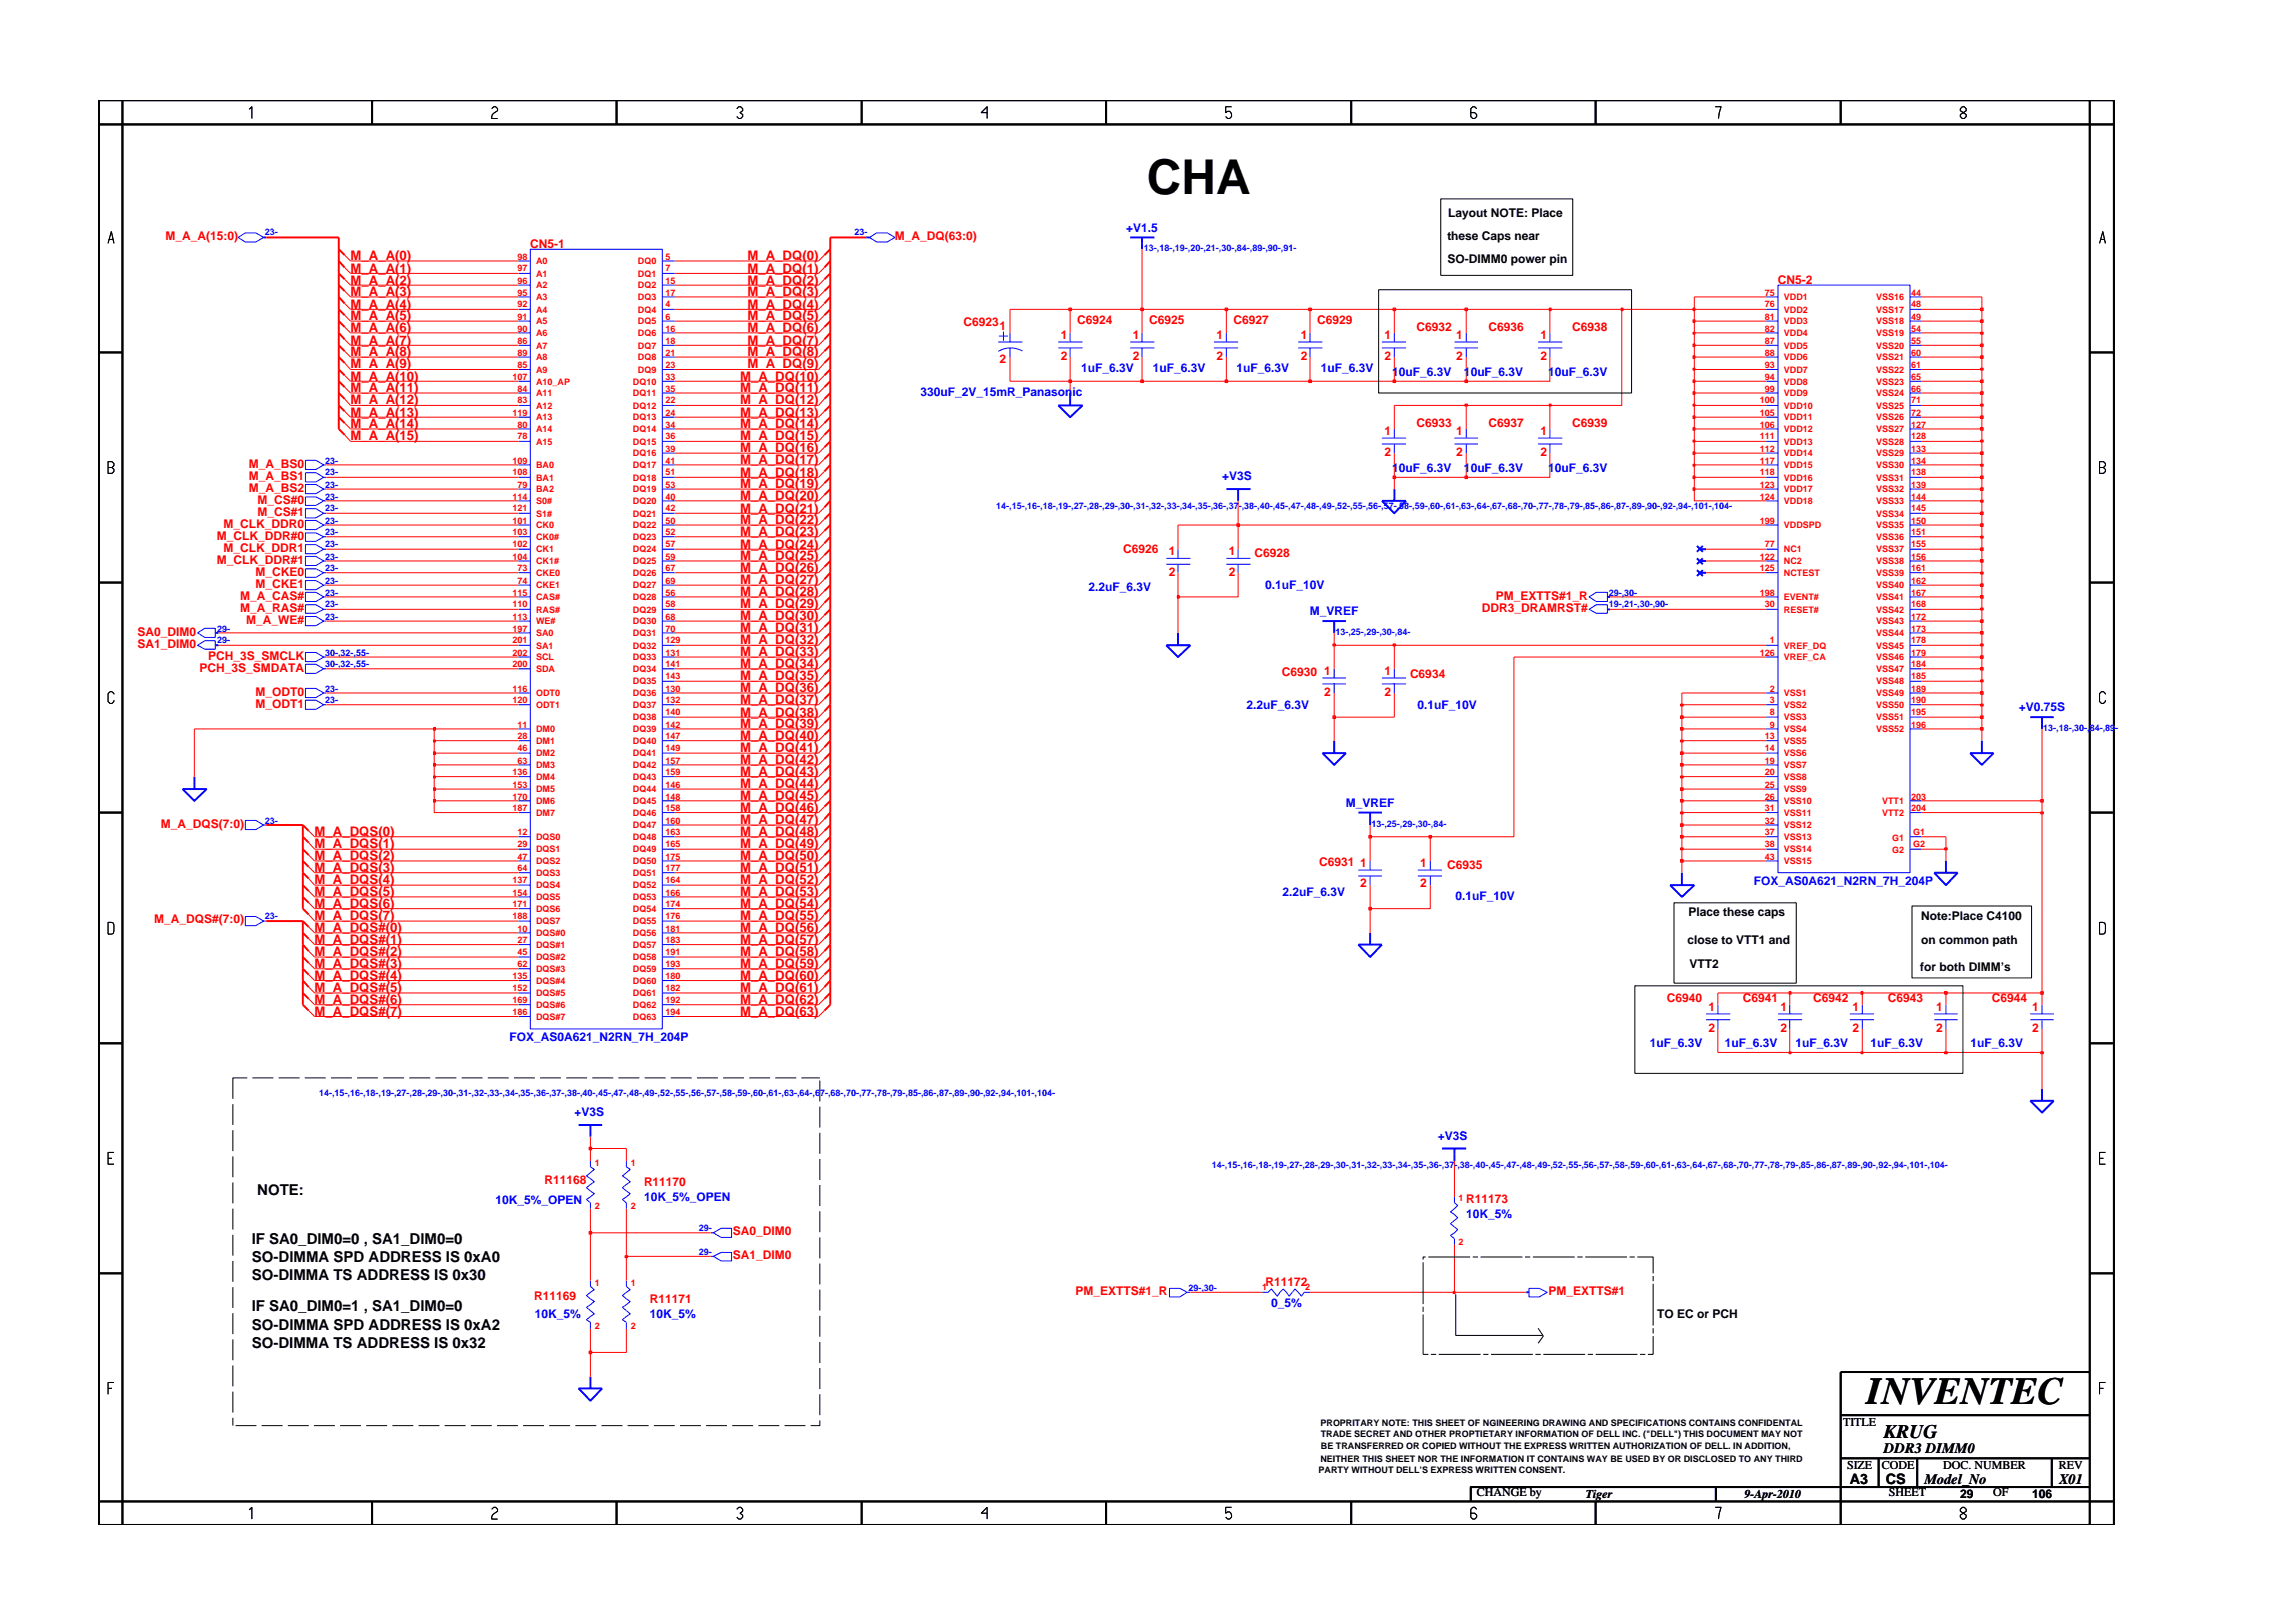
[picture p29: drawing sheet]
<svg xmlns="http://www.w3.org/2000/svg" width="297mm" height="210mm" viewBox="0 0 297 210" stroke-linecap="round" stroke-linejoin="round" font-family="sans-serif">
<defs><g id="words">
<text font-size="6.2" x="148.6" y="25.1">CHA</text>
<text font-size="5" x="241.8" y="181.9">INVENTEC</text>
<text font-size="2.5" x="244" y="186.3">KRUG</text>
<g font-size="1.9">
<text x="33.3" y="154.8">NOTE:</text>
<text x="32.6" y="161.1">IF SA0_DIM0=0 , SA1_DIM0=0</text>
<text x="32.6" y="165.8">SO-DIMMA TS ADDRESS IS 0x30</text>
<text x="32.6" y="163.5">SO-DIMMA SPD ADDRESS IS 0xA0</text>
<text x="32.6" y="169.9">IF SA0_DIM0=1 , SA1_DIM0=0</text>
<text x="32.6" y="172.3">SO-DIMMA SPD ADDRESS IS 0xA2</text>
<text x="32.6" y="174.6">SO-DIMMA TS ADDRESS IS 0x32</text>
<text x="244" y="188.2">DDR3 DIMM0</text>
<text x="239.6" y="192.2">A3</text>
<text x="244.3" y="192.3">CS</text>
<text x="249.3" y="192.2">Model_No</text>
<text x="266.7" y="192.2">X01</text>
</g>
<g font-size="1.7" fill="#f00">
<text x="45.4" y="33.7">M_A_A(0)</text>
<text x="45.4" y="35.3">M_A_A(1)</text>
<text x="96.8" y="35.3">M_A_DQ(1)</text>
<text x="96.8" y="33.7">M_A_DQ(0)</text>
<text x="45.4" y="41.5">M_A_A(5)</text>
<text x="45.4" y="36.9">M_A_A(2)</text>
<text x="45.4" y="38.4">M_A_A(3)</text>
<text x="45.4" y="40">M_A_A(4)</text>
<text x="96.8" y="41.5">M_A_DQ(5)</text>
<text x="96.8" y="40">M_A_DQ(4)</text>
<text x="96.8" y="38.4">M_A_DQ(3)</text>
<text x="96.8" y="36.9">M_A_DQ(2)</text>
<text x="45.4" y="43">M_A_A(6)</text>
<text x="45.4" y="44.6">M_A_A(7)</text>
<text x="45.4" y="46.2">M_A_A(8)</text>
<text x="45.4" y="47.7">M_A_A(9)</text>
<text x="96.8" y="43">M_A_DQ(6)</text>
<text x="96.8" y="44.6">M_A_DQ(7)</text>
<text x="96.8" y="46.2">M_A_DQ(8)</text>
<text x="96.8" y="47.7">M_A_DQ(9)</text>
<text x="45.4" y="49.3">M_A_A(10)</text>
<text x="45.4" y="50.8">M_A_A(11)</text>
<text x="45.4" y="52.4">M_A_A(12)</text>
<text x="45.4" y="54">M_A_A(13)</text>
<text x="95.9" y="49.3">M_A_DQ(10)</text>
<text x="95.9" y="50.8">M_A_DQ(11)</text>
<text x="95.9" y="52.4">M_A_DQ(12)</text>
<text x="95.9" y="54">M_A_DQ(13)</text>
<text x="45.4" y="55.5">M_A_A(14)</text>
<text x="45.4" y="57">M_A_A(15)</text>
<text x="95.9" y="55.5">M_A_DQ(14)</text>
<text x="95.9" y="57">M_A_DQ(15)</text>
<text x="95.9" y="58.6">M_A_DQ(16)</text>
<text x="95.9" y="64.8">M_A_DQ(20)</text>
<text x="95.9" y="60.1">M_A_DQ(17)</text>
<text x="95.9" y="61.8">M_A_DQ(18)</text>
<text x="95.9" y="63.3">M_A_DQ(19)</text>
<text x="95.9" y="66.4">M_A_DQ(21)</text>
<text x="95.9" y="67.9">M_A_DQ(22)</text>
<text x="95.9" y="69.5">M_A_DQ(23)</text>
<text x="95.9" y="71.1">M_A_DQ(24)</text>
<text x="95.9" y="72.6">M_A_DQ(25)</text>
<text x="95.9" y="74.1">M_A_DQ(26)</text>
<text x="95.9" y="75.7">M_A_DQ(27)</text>
<text x="95.9" y="77.2">M_A_DQ(28)</text>
<text x="95.9" y="78.8">M_A_DQ(29)</text>
<text x="95.9" y="80.4">M_A_DQ(30)</text>
<text x="95.9" y="81.9">M_A_DQ(31)</text>
<text x="95.9" y="83.4">M_A_DQ(32)</text>
<text x="95.9" y="85">M_A_DQ(33)</text>
<text x="95.9" y="86.6">M_A_DQ(34)</text>
<text x="95.9" y="88.1">M_A_DQ(35)</text>
<text x="95.9" y="89.7">M_A_DQ(36)</text>
<text x="95.9" y="94.3">M_A_DQ(39)</text>
<text x="95.9" y="95.9">M_A_DQ(40)</text>
<text x="95.9" y="91.2">M_A_DQ(37)</text>
<text x="95.9" y="92.8">M_A_DQ(38)</text>
<text x="95.9" y="97.5">M_A_DQ(41)</text>
<text x="95.9" y="99">M_A_DQ(42)</text>
<text x="95.9" y="100.5">M_A_DQ(43)</text>
<text x="95.9" y="102.1">M_A_DQ(44)</text>
<text x="95.9" y="103.7">M_A_DQ(45)</text>
<text x="95.9" y="105.2">M_A_DQ(46)</text>
<text x="95.9" y="106.8">M_A_DQ(47)</text>
<text x="40.8" y="113">M_A_DQS(3)</text>
<text x="40.8" y="108.3">M_A_DQS(0)</text>
<text x="40.8" y="109.8">M_A_DQS(1)</text>
<text x="40.8" y="111.4">M_A_DQS(2)</text>
<text x="95.9" y="109.8">M_A_DQ(49)</text>
<text x="95.9" y="111.4">M_A_DQ(50)</text>
<text x="95.9" y="113">M_A_DQ(51)</text>
<text x="95.9" y="108.3">M_A_DQ(48)</text>
<text x="40.8" y="114.5">M_A_DQS(4)</text>
<text x="40.8" y="116.1">M_A_DQS(5)</text>
<text x="40.8" y="117.6">M_A_DQS(6)</text>
<text x="40.8" y="119.2">M_A_DQS(7)</text>
<text x="95.9" y="114.5">M_A_DQ(52)</text>
<text x="95.9" y="116.1">M_A_DQ(53)</text>
<text x="95.9" y="117.6">M_A_DQ(54)</text>
<text x="95.9" y="119.2">M_A_DQ(55)</text>
<text x="40.8" y="122.3">M_A_DQS#(1)</text>
<text x="40.8" y="123.9">M_A_DQS#(2)</text>
<text x="40.8" y="125.4">M_A_DQS#(3)</text>
<text x="40.8" y="120.8">M_A_DQS#(0)</text>
<text x="95.9" y="123.9">M_A_DQ(58)</text>
<text x="95.9" y="125.4">M_A_DQ(59)</text>
<text x="95.9" y="120.8">M_A_DQ(56)</text>
<text x="95.9" y="122.3">M_A_DQ(57)</text>
<text x="40.8" y="126.9">M_A_DQS#(4)</text>
<text x="40.8" y="128.6">M_A_DQS#(5)</text>
<text x="40.8" y="130.1">M_A_DQS#(6)</text>
<text x="40.8" y="131.6">M_A_DQS#(7)</text>
<text x="95.9" y="126.9">M_A_DQ(60)</text>
<text x="95.9" y="128.6">M_A_DQ(61)</text>
<text x="95.9" y="130.1">M_A_DQ(62)</text>
<text x="95.9" y="131.6">M_A_DQ(63)</text>
</g>
<g font-size="1.6">
<text x="187.6" y="28.1">Layout NOTE: Place</text>
<text x="187.5" y="31.1">these Caps near</text>
<text x="187.5" y="34.1">SO-DIMM0 power pin</text>
<text x="218.7" y="118.6">Place these caps</text>
<text x="248.9" y="119.1">Note:Place C4100</text>
<text x="218.6" y="122.3">close to VTT1 and</text>
<text x="218.9" y="125.4">VTT2</text>
<text x="248.8" y="125.7">for both DIMM’s</text>
<text x="248.9" y="122.3">on common path</text>
<text x="214.7" y="170.8">TO EC or PCH</text>
<text x="238.8" y="184.8">TITLE</text>
<text x="239.3" y="190.4">SIZE</text>
<text x="243.8" y="190.4">CODE</text>
<text x="251.7" y="190.4">DOC. NUMBER</text>
<text x="266.7" y="190.4">REV</text>
<text x="191.3" y="193.8">CHANGE by</text>
<text x="205.4" y="194.1">Tiger</text>
<text x="226" y="194.1">9-Apr-2010</text>
<text x="244.7" y="193.8">SHEET</text>
<text x="253.9" y="194.1">29</text>
<text x="258.2" y="193.8">OF</text>
<text x="263.3" y="194.1">106</text>
</g>
<g font-size="1.6" fill="#f00">
<text x="21.4" y="31.1">M_A_A(15:0)</text>
<text x="68.7" y="32.1">CN5-1</text>
<text x="115.9" y="31.1">M_A_DQ(63:0)</text>
<text x="139.6" y="42">C6924</text>
<text x="148.9" y="42">C6925</text>
<text x="159.8" y="42">C6927</text>
<text x="170.6" y="42">C6929</text>
<text x="230.3" y="36.8">CN5-2</text>
<text x="124.8" y="42.3">C6923</text>
<text x="129.5" y="42.8">1</text>
<text x="129.5" y="47">2</text>
<text x="137.4" y="44">1</text>
<text x="137.4" y="46.6">2</text>
<text x="146.7" y="46.6">2</text>
<text x="146.7" y="44">1</text>
<text x="157.6" y="44">1</text>
<text x="157.6" y="46.6">2</text>
<text x="168.5" y="44">1</text>
<text x="168.5" y="46.6">2</text>
<text x="179.3" y="44">1</text>
<text x="179.3" y="46.6">2</text>
<text x="183.5" y="42.9">C6932</text>
<text x="188.6" y="44">1</text>
<text x="188.6" y="46.6">2</text>
<text x="192.8" y="42.9">C6936</text>
<text x="199.6" y="44">1</text>
<text x="199.6" y="46.6">2</text>
<text x="203.7" y="42.9">C6938</text>
<text x="179.3" y="56.3">1</text>
<text x="179.3" y="59.1">2</text>
<text x="183.5" y="55.3">C6933</text>
<text x="188.6" y="56.3">1</text>
<text x="188.6" y="59.1">2</text>
<text x="192.8" y="55.3">C6937</text>
<text x="199.6" y="59.1">2</text>
<text x="199.6" y="56.3">1</text>
<text x="203.7" y="55.3">C6939</text>
<text x="32.2" y="63.8">M_A_BS2</text>
<text x="32.2" y="60.6">M_A_BS0</text>
<text x="32.2" y="62.1">M_A_BS1</text>
<text x="33.4" y="65.3">M_CS#0</text>
<text x="28.1" y="69.9">M_CLK_DDR#0</text>
<text x="29" y="68.4">M_CLK_DDR0</text>
<text x="29" y="71.5">M_CLK_DDR1</text>
<text x="33.4" y="66.8">M_CS#1</text>
<text x="145.5" y="71.6">C6926</text>
<text x="151.4" y="71.9">1</text>
<text x="159.2" y="71.9">1</text>
<text x="28.1" y="73.1">M_CLK_DDR#1</text>
<text x="31.1" y="77.7">M_A_CAS#</text>
<text x="33.1" y="74.6">M_CKE0</text>
<text x="33.1" y="76.2">M_CKE1</text>
<text x="151.4" y="74.6">2</text>
<text x="159.2" y="74.6">2</text>
<text x="162.5" y="72.2">C6928</text>
<text x="193.8" y="77.7">PM_EXTTS#1_R</text>
<text x="17.8" y="82.4">SA0_DIM0</text>
<text x="17.8" y="83.9">SA1_DIM0</text>
<text x="31.1" y="79.2">M_A_RAS#</text>
<text x="31.9" y="80.9">M_A_WE#</text>
<text x="192" y="79.2">DDR3_DRAMRST#</text>
<text x="25.8" y="87">PCH_3S_SMDATA</text>
<text x="27" y="85.5">PCH_3S_SMCLK</text>
<text x="166.1" y="87.5">C6930</text>
<text x="171.5" y="87.4">1</text>
<text x="179.3" y="87.4">1</text>
<text x="182.7" y="87.9">C6934</text>
<text x="33.1" y="91.7">M_ODT1</text>
<text x="33.1" y="90.2">M_ODT0</text>
<text x="171.5" y="90.1">2</text>
<text x="179.3" y="90.1">2</text>
<text x="20.8" y="107.3">M_A_DQS(7:0)</text>
<text x="170.9" y="112.2">C6931</text>
<text x="176.2" y="112.3">1</text>
<text x="184" y="112.3">1</text>
<text x="187.5" y="112.6">C6935</text>
<text x="20" y="119.6">M_A_DQS#(7:0)</text>
<text x="176.2" y="114.9">2</text>
<text x="184" y="114.9">2</text>
<text x="215.9" y="129.8">C6940</text>
<text x="221.3" y="130.9">1</text>
<text x="225.7" y="129.8">C6941</text>
<text x="230.6" y="130.9">1</text>
<text x="234.9" y="129.8">C6942</text>
<text x="240" y="130.9">1</text>
<text x="244.5" y="129.8">C6943</text>
<text x="250.8" y="130.9">1</text>
<text x="258" y="129.8">C6944</text>
<text x="263.2" y="130.9">1</text>
<text x="221.3" y="133.7">2</text>
<text x="230.6" y="133.7">2</text>
<text x="240" y="133.7">2</text>
<text x="250.8" y="133.7">2</text>
<text x="263.2" y="133.7">2</text>
<text x="70.6" y="153.4">R11168</text>
<text x="83.4" y="153.7">R11170</text>
<text x="189.9" y="155.8">R11173</text>
<text x="94.9" y="160">SA0_DIM0</text>
<text x="94.9" y="163.2">SA1_DIM0</text>
<text x="139.3" y="167.8">PM_EXTTS#1_R</text>
<text x="163.9" y="166.7">R11172</text>
<text x="200.6" y="167.8">PM_EXTTS#1</text>
<text x="69.2" y="168.4">R11169</text>
<text x="84.2" y="168.8">R11171</text>
</g>
<g font-size="1.6" fill="#00f">
<text x="145.9" y="30">+V1.5</text>
<text x="119.2" y="51.3">330uF_2V_15mR_Panasonic</text>
<text x="140" y="48.2">1uF_6.3V</text>
<text x="149.4" y="48.2">1uF_6.3V</text>
<text x="160.2" y="48.2">1uF_6.3V</text>
<text x="171.1" y="48.2">1uF_6.3V</text>
<text x="180.3" y="48.7">10uF_6.3V</text>
<text x="189.6" y="48.7">10uF_6.3V</text>
<text x="200.6" y="48.7">10uF_6.3V</text>
<text x="158.3" y="62.1">+V3S</text>
<text x="180.3" y="61.1">10uF_6.3V</text>
<text x="189.6" y="61.1">10uF_6.3V</text>
<text x="200.6" y="61.1">10uF_6.3V</text>
<text x="141" y="76.6">2.2uF_6.3V</text>
<text x="163.9" y="76.3">0.1uF_10V</text>
<text x="169.7" y="79.7">M_VREF</text>
<text x="161.5" y="91.8">2.2uF_6.3V</text>
<text x="183.6" y="91.8">0.1uF_10V</text>
<text x="261.5" y="92.1">+V0.75S</text>
<text x="174.3" y="104.5">M_VREF</text>
<text x="166.1" y="116.1">2.2uF_6.3V</text>
<text x="188.5" y="116.6">0.1uF_10V</text>
<text x="227.2" y="114.7">FOX_AS0A621_N2RN_7H_204P</text>
<text x="66" y="134.8">FOX_AS0A621_N2RN_7H_204P</text>
<text x="213.7" y="135.6">1uF_6.3V</text>
<text x="223.4" y="135.6">1uF_6.3V</text>
<text x="232.6" y="135.6">1uF_6.3V</text>
<text x="242.3" y="135.6">1uF_6.3V</text>
<text x="255.3" y="135.6">1uF_6.3V</text>
<text x="74.4" y="144.5">+V3S</text>
<text x="186.3" y="147.7">+V3S</text>
<text x="64.2" y="156">10K_5%_OPEN</text>
<text x="83.4" y="155.6">10K_5%_OPEN</text>
<text x="189.9" y="157.8">10K_5%</text>
<text x="69.3" y="170.7">10K_5%</text>
<text x="84.2" y="170.7">10K_5%</text>
<text x="164.7" y="169.4">0_5%</text>
</g>
<g font-size="1.2" fill="#00f">
<text x="34.3" y="30.5">23-</text>
<text x="110.7" y="30.5">23-</text>
<text x="148.2" y="32.5">13-,18-,19-,20-,21-,30-,84-,89-,90-,91-</text>
<text x="42.1" y="60.1">23-</text>
<text x="42.1" y="64.7">23-</text>
<text x="42.1" y="63.2">23-</text>
<text x="42.1" y="61.6">23-</text>
<text x="129.1" y="65.9">14-,15-,16-,18-,19-,27-,28-,29-,30-,31-,32-,33-,34-,35-,36-,37-,38-,40-,45-,47-,48-,49-,52-,55-,56-,57-,58-,59-,60-,61-,63-,64-,67-,68-,70-,77-,78-,79-,85-,86-,87-,89-,90-,92-,94-,101-,104-</text>
<text x="42.1" y="67.8">23-</text>
<text x="42.1" y="70.9">23-</text>
<text x="42.1" y="69.4">23-</text>
<text x="42.1" y="66.2">23-</text>
<text x="42.1" y="74">23-</text>
<text x="42.1" y="77.2">23-</text>
<text x="42.1" y="75.6">23-</text>
<text x="42.1" y="72.5">23-</text>
<text x="208.4" y="77.2">29-,30-</text>
<text x="28.1" y="81.8">29-</text>
<text x="28.1" y="83.3">29-</text>
<text x="42.1" y="78.7">23-</text>
<text x="42.1" y="80.3">23-</text>
<text x="173" y="82.2">13-,25-,29-,30-,84-</text>
<text x="208.4" y="78.7">19-,21-,30-,90-</text>
<text x="42.1" y="84.9">30-,32-,55-</text>
<text x="42.1" y="89.6">23-</text>
<text x="42.1" y="86.5">30-,32-,55-</text>
<text x="42.1" y="91.1">23-</text>
<text x="264.7" y="94.7">13-,18-,30-,84-,89-</text>
<text x="34.3" y="106.7">23-</text>
<text x="177.7" y="107.1">13-,25-,29-,30-,84-</text>
<text x="34.3" y="119.1">23-</text>
<text x="41.3" y="142">14-,15-,16-,18-,19-,27-,28-,29-,30-,31-,32-,33-,34-,35-,36-,37-,38-,40-,45-,47-,48-,49-,52-,55-,56-,57-,58-,59-,60-,61-,63-,64-,67-,68-,70-,77-,78-,79-,85-,86-,87-,89-,90-,92-,94-,101-,104-</text>
<text x="157" y="151.3">14-,15-,16-,18-,19-,27-,28-,29-,30-,31-,32-,33-,34-,35-,36-,37-,38-,40-,45-,47-,48-,49-,52-,55-,56-,57-,58-,59-,60-,61-,63-,64-,67-,68-,70-,77-,78-,79-,85-,86-,87-,89-,90-,92-,94-,101-,104-</text>
<text x="90.5" y="159.5">29-</text>
<text x="90.5" y="162.6">29-</text>
<text x="154" y="167.2">29-,30-</text>
</g>
<g font-size="1.2" fill="#f00">
<text x="67.1" y="33.6">98</text>
<text x="67.1" y="35.2">97</text>
<text x="69.5" y="34.2">A0</text>
<text x="69.5" y="35.8">A1</text>
<text x="82.6" y="34.2">DQ0</text>
<text x="82.6" y="35.8">DQ1</text>
<text x="86.2" y="33.6">5</text>
<text x="86.2" y="35.2">7</text>
<text x="67.1" y="36.8">96</text>
<text x="67.1" y="38.3">95</text>
<text x="67.1" y="39.8">92</text>
<text x="67.1" y="41.4">91</text>
<text x="69.5" y="37.4">A2</text>
<text x="69.5" y="38.9">A3</text>
<text x="69.5" y="40.5">A4</text>
<text x="82.6" y="40.5">DQ4</text>
<text x="82.6" y="38.9">DQ3</text>
<text x="82.6" y="37.4">DQ2</text>
<text x="86.2" y="39.8">4</text>
<text x="86.2" y="38.3">17</text>
<text x="86.2" y="36.8">15</text>
<text x="86.2" y="41.4">6</text>
<text x="228.6" y="39.8">76</text>
<text x="228.6" y="41.4">81</text>
<text x="228.6" y="38.3">75</text>
<text x="231.1" y="40.5">VDD2</text>
<text x="231.1" y="38.9">VDD1</text>
<text x="243" y="38.9">VSS16</text>
<text x="243" y="40.5">VSS17</text>
<text x="247.6" y="38.3">44</text>
<text x="247.6" y="39.8">48</text>
<text x="247.6" y="41.4">49</text>
<text x="67.1" y="43">90</text>
<text x="67.1" y="44.6">86</text>
<text x="67.1" y="46.1">89</text>
<text x="67.1" y="47.6">85</text>
<text x="69.5" y="42">A5</text>
<text x="69.5" y="43.5">A6</text>
<text x="69.5" y="45.2">A7</text>
<text x="69.5" y="46.7">A8</text>
<text x="82.6" y="45.2">DQ7</text>
<text x="82.6" y="46.7">DQ8</text>
<text x="82.6" y="43.5">DQ6</text>
<text x="82.6" y="42">DQ5</text>
<text x="86.2" y="44.6">18</text>
<text x="86.2" y="46.1">21</text>
<text x="86.2" y="47.6">23</text>
<text x="86.2" y="43">16</text>
<text x="228.6" y="43">82</text>
<text x="228.6" y="44.6">87</text>
<text x="228.6" y="46.1">88</text>
<text x="228.6" y="47.6">93</text>
<text x="231.1" y="42">VDD3</text>
<text x="231.1" y="43.5">VDD4</text>
<text x="231.1" y="45.2">VDD5</text>
<text x="231.1" y="46.7">VDD6</text>
<text x="243" y="42">VSS18</text>
<text x="243" y="43.5">VSS19</text>
<text x="243" y="45.2">VSS20</text>
<text x="243" y="46.7">VSS21</text>
<text x="247.6" y="43">54</text>
<text x="247.6" y="44.6">55</text>
<text x="247.6" y="46.1">60</text>
<text x="247.6" y="47.6">61</text>
<text x="66.4" y="49.2">107</text>
<text x="66.4" y="53.9">119</text>
<text x="67.1" y="50.7">84</text>
<text x="67.1" y="52.3">83</text>
<text x="69.5" y="49.8">A10_AP</text>
<text x="69.5" y="51.3">A11</text>
<text x="69.5" y="52.9">A12</text>
<text x="69.5" y="48.3">A9</text>
<text x="82" y="49.8">DQ10</text>
<text x="82" y="51.3">DQ11</text>
<text x="82" y="52.9">DQ12</text>
<text x="82.6" y="48.3">DQ9</text>
<text x="86.2" y="49.2">33</text>
<text x="86.2" y="50.7">35</text>
<text x="86.2" y="52.3">22</text>
<text x="86.2" y="53.9">24</text>
<text x="228" y="52.3">100</text>
<text x="228" y="53.9">105</text>
<text x="228.6" y="49.2">94</text>
<text x="228.6" y="50.7">99</text>
<text x="231.1" y="48.3">VDD7</text>
<text x="231.1" y="49.8">VDD8</text>
<text x="231.1" y="51.3">VDD9</text>
<text x="231.1" y="52.9">VDD10</text>
<text x="243" y="48.3">VSS22</text>
<text x="243" y="49.8">VSS23</text>
<text x="243" y="51.3">VSS24</text>
<text x="243" y="52.9">VSS25</text>
<text x="247.6" y="49.2">65</text>
<text x="247.6" y="50.7">66</text>
<text x="247.6" y="52.3">71</text>
<text x="247.6" y="53.9">72</text>
<text x="67.1" y="55.4">80</text>
<text x="67.1" y="56.9">78</text>
<text x="69.5" y="54.5">A13</text>
<text x="69.5" y="56">A14</text>
<text x="69.5" y="57.6">A15</text>
<text x="82" y="54.5">DQ13</text>
<text x="82" y="56">DQ14</text>
<text x="82" y="57.6">DQ15</text>
<text x="82" y="59.1">DQ16</text>
<text x="86.2" y="55.4">34</text>
<text x="86.2" y="56.9">36</text>
<text x="86.2" y="58.5">39</text>
<text x="228" y="55.4">106</text>
<text x="228" y="56.9">111</text>
<text x="228" y="58.5">112</text>
<text x="231.1" y="54.5">VDD11</text>
<text x="231.1" y="56">VDD12</text>
<text x="231.1" y="57.6">VDD13</text>
<text x="231.1" y="59.1">VDD14</text>
<text x="243" y="59.1">VSS29</text>
<text x="243" y="54.5">VSS26</text>
<text x="243" y="56">VSS27</text>
<text x="243" y="57.6">VSS28</text>
<text x="247.6" y="56.9">128</text>
<text x="247.6" y="58.5">133</text>
<text x="247.6" y="55.4">127</text>
<text x="66.4" y="60.1">109</text>
<text x="66.4" y="61.6">108</text>
<text x="66.4" y="64.7">114</text>
<text x="67.1" y="63.2">79</text>
<text x="69.5" y="60.6">BA0</text>
<text x="69.5" y="62.3">BA1</text>
<text x="69.5" y="63.8">BA2</text>
<text x="69.5" y="65.3">S0#</text>
<text x="82" y="60.6">DQ17</text>
<text x="82" y="62.3">DQ18</text>
<text x="82" y="63.8">DQ19</text>
<text x="82" y="65.3">DQ20</text>
<text x="86.2" y="60.1">41</text>
<text x="86.2" y="61.6">51</text>
<text x="86.2" y="63.2">53</text>
<text x="86.2" y="64.7">40</text>
<text x="228" y="64.7">124</text>
<text x="228" y="60.1">117</text>
<text x="228" y="61.6">118</text>
<text x="228" y="63.2">123</text>
<text x="231.1" y="60.6">VDD15</text>
<text x="231.1" y="62.3">VDD16</text>
<text x="231.1" y="63.8">VDD17</text>
<text x="231.1" y="65.3">VDD18</text>
<text x="243" y="60.6">VSS30</text>
<text x="243" y="62.3">VSS31</text>
<text x="243" y="63.8">VSS32</text>
<text x="243" y="65.3">VSS33</text>
<text x="247.6" y="60.1">134</text>
<text x="247.6" y="61.6">138</text>
<text x="247.6" y="63.2">139</text>
<text x="247.6" y="64.7">144</text>
<text x="66.4" y="67.8">101</text>
<text x="66.4" y="69.4">103</text>
<text x="66.4" y="70.9">102</text>
<text x="66.4" y="66.2">121</text>
<text x="69.5" y="68.4">CK0</text>
<text x="69.5" y="70">CK0#</text>
<text x="69.5" y="71.6">CK1</text>
<text x="69.5" y="66.9">S1#</text>
<text x="82" y="66.9">DQ21</text>
<text x="82" y="68.4">DQ22</text>
<text x="82" y="70">DQ23</text>
<text x="82" y="71.6">DQ24</text>
<text x="86.2" y="70.9">57</text>
<text x="86.2" y="66.2">42</text>
<text x="86.2" y="67.8">50</text>
<text x="86.2" y="69.4">52</text>
<text x="228" y="67.8">199</text>
<text x="228.6" y="70.9">77</text>
<text x="231.1" y="68.4">VDDSPD</text>
<text x="231.1" y="71.6">NC1</text>
<text x="243" y="66.9">VSS34</text>
<text x="243" y="68.4">VSS35</text>
<text x="243" y="70">VSS36</text>
<text x="243" y="71.6">VSS37</text>
<text x="247.6" y="66.2">145</text>
<text x="247.6" y="67.8">150</text>
<text x="247.6" y="69.4">151</text>
<text x="247.6" y="70.9">155</text>
<text x="66.4" y="72.5">104</text>
<text x="66.4" y="77.2">115</text>
<text x="67.1" y="74">73</text>
<text x="67.1" y="75.6">74</text>
<text x="69.5" y="77.8">CAS#</text>
<text x="69.5" y="73.1">CK1#</text>
<text x="69.5" y="74.6">CKE0</text>
<text x="69.5" y="76.2">CKE1</text>
<text x="82" y="73.1">DQ25</text>
<text x="82" y="74.6">DQ26</text>
<text x="82" y="76.2">DQ27</text>
<text x="82" y="77.8">DQ28</text>
<text x="86.2" y="72.5">59</text>
<text x="86.2" y="74">67</text>
<text x="86.2" y="75.6">69</text>
<text x="86.2" y="77.2">56</text>
<text x="228" y="77.2">198</text>
<text x="228" y="72.5">122</text>
<text x="228" y="74">125</text>
<text x="231.1" y="74.6">NCTEST</text>
<text x="231.1" y="77.8">EVENT#</text>
<text x="231.1" y="73.1">NC2</text>
<text x="243" y="73.1">VSS38</text>
<text x="243" y="74.6">VSS39</text>
<text x="243" y="76.2">VSS40</text>
<text x="243" y="77.8">VSS41</text>
<text x="247.6" y="72.5">156</text>
<text x="247.6" y="74">161</text>
<text x="247.6" y="75.6">162</text>
<text x="247.6" y="77.2">167</text>
<text x="66.4" y="78.7">110</text>
<text x="66.4" y="81.8">197</text>
<text x="66.4" y="83.3">201</text>
<text x="66.4" y="80.3">113</text>
<text x="69.5" y="79.4">RAS#</text>
<text x="69.5" y="82.4">SA0</text>
<text x="69.5" y="80.9">WE#</text>
<text x="82" y="80.9">DQ30</text>
<text x="82" y="82.4">DQ31</text>
<text x="82" y="79.4">DQ29</text>
<text x="86.2" y="78.7">58</text>
<text x="86.2" y="80.3">68</text>
<text x="86.2" y="81.8">70</text>
<text x="86.2" y="83.3">129</text>
<text x="228.6" y="78.7">30</text>
<text x="229.3" y="83.3">1</text>
<text x="231.1" y="79.4">RESET#</text>
<text x="243" y="79.4">VSS42</text>
<text x="243" y="80.9">VSS43</text>
<text x="243" y="82.4">VSS44</text>
<text x="247.6" y="78.7">168</text>
<text x="247.6" y="80.3">172</text>
<text x="247.6" y="81.8">173</text>
<text x="247.6" y="83.3">178</text>
<text x="66.4" y="89.6">116</text>
<text x="66.4" y="84.9">202</text>
<text x="66.4" y="86.5">200</text>
<text x="69.5" y="84">SA1</text>
<text x="69.5" y="85.5">SCL</text>
<text x="69.5" y="87.1">SDA</text>
<text x="82" y="84">DQ32</text>
<text x="82" y="85.5">DQ33</text>
<text x="82" y="87.1">DQ34</text>
<text x="82" y="88.7">DQ35</text>
<text x="86.2" y="86.5">141</text>
<text x="86.2" y="88">143</text>
<text x="86.2" y="89.6">130</text>
<text x="86.2" y="84.9">131</text>
<text x="228" y="84.9">126</text>
<text x="229.3" y="89.6">2</text>
<text x="231.1" y="84">VREF_DQ</text>
<text x="231.1" y="85.5">VREF_CA</text>
<text x="243" y="84">VSS45</text>
<text x="243" y="85.5">VSS46</text>
<text x="243" y="87.1">VSS47</text>
<text x="243" y="88.7">VSS48</text>
<text x="247.6" y="84.9">179</text>
<text x="247.6" y="86.5">184</text>
<text x="247.6" y="88">185</text>
<text x="247.6" y="89.6">189</text>
<text x="66.4" y="91.1">120</text>
<text x="67.1" y="94.3">11</text>
<text x="67.1" y="95.8">28</text>
<text x="69.5" y="90.2">ODT0</text>
<text x="69.5" y="91.7">ODT1</text>
<text x="69.5" y="94.9">DM0</text>
<text x="82" y="90.2">DQ36</text>
<text x="82" y="91.7">DQ37</text>
<text x="82" y="93.3">DQ38</text>
<text x="82" y="94.9">DQ39</text>
<text x="86.2" y="91.1">132</text>
<text x="86.2" y="92.7">140</text>
<text x="86.2" y="94.3">142</text>
<text x="86.2" y="95.8">147</text>
<text x="228.6" y="95.8">13</text>
<text x="229.3" y="92.7">8</text>
<text x="229.3" y="94.3">9</text>
<text x="229.3" y="91.1">3</text>
<text x="231.1" y="93.3">VSS3</text>
<text x="231.1" y="94.9">VSS4</text>
<text x="231.1" y="91.7">VSS2</text>
<text x="231.1" y="90.2">VSS1</text>
<text x="243" y="90.2">VSS49</text>
<text x="243" y="91.7">VSS50</text>
<text x="243" y="93.3">VSS51</text>
<text x="243" y="94.9">VSS52</text>
<text x="247.6" y="91.1">190</text>
<text x="247.6" y="92.7">195</text>
<text x="247.6" y="94.3">196</text>
<text x="66.4" y="100.4">136</text>
<text x="67.1" y="97.3">46</text>
<text x="67.1" y="98.9">63</text>
<text x="69.5" y="96.4">DM1</text>
<text x="69.5" y="98">DM2</text>
<text x="69.5" y="99.5">DM3</text>
<text x="69.5" y="101">DM4</text>
<text x="82" y="96.4">DQ40</text>
<text x="82" y="98">DQ41</text>
<text x="82" y="99.5">DQ42</text>
<text x="82" y="101">DQ43</text>
<text x="86.2" y="97.3">149</text>
<text x="86.2" y="98.9">157</text>
<text x="86.2" y="100.4">159</text>
<text x="228.6" y="97.3">14</text>
<text x="228.6" y="98.9">19</text>
<text x="228.6" y="100.4">20</text>
<text x="231.1" y="98">VSS6</text>
<text x="231.1" y="99.5">VSS7</text>
<text x="231.1" y="101">VSS8</text>
<text x="231.1" y="96.4">VSS5</text>
<text x="66.4" y="102.1">153</text>
<text x="66.4" y="103.6">170</text>
<text x="66.4" y="105.1">187</text>
<text x="69.5" y="102.6">DM5</text>
<text x="69.5" y="104.2">DM6</text>
<text x="69.5" y="105.7">DM7</text>
<text x="82" y="102.6">DQ44</text>
<text x="82" y="104.2">DQ45</text>
<text x="82" y="105.7">DQ46</text>
<text x="82" y="107.3">DQ47</text>
<text x="86.2" y="102.1">146</text>
<text x="86.2" y="103.6">148</text>
<text x="86.2" y="105.1">158</text>
<text x="86.2" y="106.7">160</text>
<text x="228.6" y="102.1">25</text>
<text x="228.6" y="103.6">26</text>
<text x="228.6" y="105.1">31</text>
<text x="228.6" y="106.7">32</text>
<text x="231.1" y="102.6">VSS9</text>
<text x="231.1" y="104.2">VSS10</text>
<text x="231.1" y="105.7">VSS11</text>
<text x="231.1" y="107.3">VSS12</text>
<text x="243.8" y="104.2">VTT1</text>
<text x="243.8" y="105.7">VTT2</text>
<text x="247.6" y="103.6">203</text>
<text x="247.6" y="105.1">204</text>
<text x="67.1" y="108.2">12</text>
<text x="67.1" y="109.8">29</text>
<text x="67.1" y="111.4">47</text>
<text x="67.1" y="112.9">64</text>
<text x="69.5" y="108.8">DQS0</text>
<text x="69.5" y="110.4">DQS1</text>
<text x="69.5" y="112">DQS2</text>
<text x="69.5" y="113.5">DQS3</text>
<text x="82" y="108.8">DQ48</text>
<text x="82" y="110.4">DQ49</text>
<text x="82" y="112">DQ50</text>
<text x="82" y="113.5">DQ51</text>
<text x="86.2" y="111.4">175</text>
<text x="86.2" y="112.9">177</text>
<text x="86.2" y="108.2">163</text>
<text x="86.2" y="109.8">165</text>
<text x="228.6" y="108.2">37</text>
<text x="228.6" y="109.8">38</text>
<text x="228.6" y="111.4">43</text>
<text x="231.1" y="108.8">VSS13</text>
<text x="231.1" y="110.4">VSS14</text>
<text x="231.1" y="112">VSS15</text>
<text x="245.1" y="109">G1</text>
<text x="245.1" y="110.5">G2</text>
<text x="247.8" y="108.2">G1</text>
<text x="247.8" y="109.8">G2</text>
<text x="66.4" y="114.4">137</text>
<text x="66.4" y="116">154</text>
<text x="66.4" y="117.5">171</text>
<text x="66.4" y="119.1">188</text>
<text x="69.5" y="115.1">DQS4</text>
<text x="69.5" y="116.6">DQS5</text>
<text x="69.5" y="118.1">DQS6</text>
<text x="69.5" y="119.7">DQS7</text>
<text x="82" y="116.6">DQ53</text>
<text x="82" y="118.1">DQ54</text>
<text x="82" y="119.7">DQ55</text>
<text x="82" y="115.1">DQ52</text>
<text x="86.2" y="114.4">164</text>
<text x="86.2" y="116">166</text>
<text x="86.2" y="117.5">174</text>
<text x="86.2" y="119.1">176</text>
<text x="67.1" y="120.7">10</text>
<text x="67.1" y="122.2">27</text>
<text x="67.1" y="123.7">45</text>
<text x="67.1" y="125.3">62</text>
<text x="69.5" y="121.3">DQS#0</text>
<text x="69.5" y="122.8">DQS#1</text>
<text x="69.5" y="124.4">DQS#2</text>
<text x="69.5" y="125.9">DQS#3</text>
<text x="82" y="121.3">DQ56</text>
<text x="82" y="122.8">DQ57</text>
<text x="82" y="124.4">DQ58</text>
<text x="82" y="125.9">DQ59</text>
<text x="86.2" y="120.7">181</text>
<text x="86.2" y="122.2">183</text>
<text x="86.2" y="123.7">191</text>
<text x="86.2" y="125.3">193</text>
<text x="66.4" y="131.5">186</text>
<text x="66.4" y="126.9">135</text>
<text x="66.4" y="128.4">152</text>
<text x="66.4" y="130">169</text>
<text x="69.5" y="130.6">DQS#6</text>
<text x="69.5" y="127.5">DQS#4</text>
<text x="69.5" y="129.1">DQS#5</text>
<text x="82" y="127.5">DQ60</text>
<text x="82" y="129.1">DQ61</text>
<text x="82" y="130.6">DQ62</text>
<text x="86.2" y="131.5">194</text>
<text x="86.2" y="126.9">180</text>
<text x="86.2" y="128.4">182</text>
<text x="86.2" y="130">192</text>
<text x="69.5" y="132.1">DQS#7</text>
<text x="82" y="132.1">DQ63</text>
<text x="77.1" y="151">1</text>
<text x="81.7" y="151">1</text>
<text x="188.9" y="155.6">1</text>
<text x="77.1" y="156.6">2</text>
<text x="81.7" y="156.6">2</text>
<text x="188.9" y="161.2">2</text>
<text x="77.1" y="166.6">1</text>
<text x="81.7" y="166.6">1</text>
<text x="163.5" y="167.1">1</text>
<text x="169.1" y="167.1">2</text>
<text x="77.1" y="172.2">2</text>
<text x="81.7" y="172.2">2</text>
</g>
<g font-size="1.2">
<text x="171.1" y="184.7">PROPRITARY NOTE: THIS SHEET OF NGINEERING DRAWING AND SPECIFICATIONS CONTAINS CONFIDENTAL</text>
<text x="170.8" y="190.9">PARTY WITHOUT DELL’S EXPRESS WRITTEN CONSENT.</text>
<text x="171.1" y="189.3">NEITHER THIS SHEET NOR THE INFORMATION IT CONTAINS WAY BE USED BY OR DISCLOSED TO ANY THIRD</text>
<text x="171.1" y="186.2">TRADE SECRET AND OTHER PROPTIETARY INFORMATION OF DELL INC. (&quot;DELL&quot;) THIS DOCUMENT MAY NOT</text>
<text x="171.1" y="187.7">BE TRANSFERRED OR COPIED WITHOUT THE EXPRESS WRITTEN AUTHORIZATION OF DELL. IN ADDITION,</text>
</g>
</g></defs>
<g fill="none" stroke="#f00" stroke-width=".13">
<path d="M44.6 34.7l.8 .7M44.6 37.7l.8 .8M44.6 39.3l.8 .8M44.6 36.2l.8 .7M44.6 33l.8 .8M106.8 37.7l-.8 .8M106.8 33l-.8 .8M106.8 34.7l-.8 .7M106.8 39.3l-.8 .8M106.8 36.2l-.8 .7M44.6 48.6l.8 .8M44.6 51.7l.8 .8"/>
<path d="M44.6 45.5l.8 .8M44.6 54.8l.8 .8M44.6 42.4l.8 .7M44.6 47l.8 .9M44.6 50.2l.8 .7M44.6 44l.8 .7M44.6 53.3l.8 .7M44.6 56.3l.8 .9M44.6 40.8l.8 .8M106.8 48.6l-.8 .8M106.8 45.5l-.8 .8M106.8 51.7l-.8 .8"/>
<path d="M106.8 40.8l-.8 .8M106.8 42.4l-.8 .7M106.8 54.8l-.8 .8M106.8 57.9l-.8 .8M106.8 59.5l-.8 .7M106.8 44l-.8 .7M106.8 47l-.8 .9M106.8 50.2l-.8 .7M106.8 53.3l-.8 .7M106.8 56.3l-.8 .9M106.8 79.7l-.8 .8M106.8 62.6l-.8 .8"/>
<path d="M106.8 70.4l-.8 .7M106.8 73.4l-.8 .8M106.8 76.6l-.8 .7M106.8 65.7l-.8 .8M106.8 68.8l-.8 .7M106.8 71.9l-.8 .8M106.8 78.1l-.8 .8M106.8 67.3l-.8 .7M106.8 61.1l-.8 .7M106.8 75l-.8 .8M106.8 64.1l-.8 .8M106.8 98.3l-.8 .8"/>
<path d="M106.8 87.4l-.8 .9M106.8 95.2l-.8 .8M106.8 84.4l-.8 .7M106.8 92.1l-.8 .8M106.8 81.2l-.8 .8M106.8 89l-.8 .8M106.8 82.7l-.8 .9M106.8 90.5l-.8 .8M106.8 99.9l-.8 .7M106.8 85.9l-.8 .7M106.8 93.7l-.8 .7M106.8 96.8l-.8 .8"/>
<path d="M40 110.8l.8 .7M40 118.5l.8 .8M40 107.6l.8 .8M40 115.4l.8 .8M40 112.3l.8 .8M40 113.8l.8 .9M40 109.2l.8 .8M40 117l.8 .7M106.8 107.6l-.8 .8M106.8 115.4l-.8 .8M106.8 101.5l-.8 .7M106.8 104.5l-.8 .8"/>
<path d="M106.8 118.5l-.8 .8M106.8 112.3l-.8 .8M106.8 110.8l-.8 .7M106.8 103l-.8 .7M106.8 109.2l-.8 .8M106.8 117l-.8 .7M106.8 106.1l-.8 .8M106.8 113.8l-.8 .9M40 121.6l.8 .8M40 124.7l.8 .8M40 127.9l.8 .7M40 123.2l.8 .8"/>
<path d="M40 130.9l.8 .8M40 126.3l.8 .7M40 129.4l.8 .8M40 120.1l.8 .7M106.8 121.6l-.8 .8M106.8 123.2l-.8 .8M106.8 126.3l-.8 .7M106.8 129.4l-.8 .8M106.8 124.7l-.8 .8M106.8 130.9l-.8 .8M106.8 120.1l-.8 .7M106.8 127.9l-.8 .7"/>
<path d="M76.5 175.2v3.1"/>
</g>
<g fill="none" stroke="#f00" stroke-width=".25">
<path d="M43.9 33.8l.7 .9M43.9 36.9l.7 .8M43.9 38.5l.7 .8M43.9 35.4l.7 .8M43.9 32.3l.7 .7M107.6 36.9l-.8 .8M107.6 32.3l-.8 .7M107.6 33.8l-.8 .9M107.6 38.5l-.8 .8M107.6 35.4l-.8 .8M43.9 47.9l.7 .7M43.9 50.9l.7 .8"/>
<path d="M43.9 44.7l.7 .8M43.9 54l.7 .8M43.9 41.6l.7 .8M43.9 46.3l.7 .7M43.9 49.4l.7 .8M43.9 43.1l.7 .9M43.9 52.5l.7 .8M43.9 55.6l.7 .7M43.9 40.1l.7 .7M107.6 47.9l-.8 .7M107.6 44.7l-.8 .8M107.6 50.9l-.8 .8"/>
<path d="M107.6 40.1l-.8 .7M107.6 41.6l-.8 .8M107.6 54l-.8 .8M107.6 57.2l-.8 .7M107.6 58.7l-.8 .8M107.6 43.1l-.8 .9M107.6 46.3l-.8 .7M107.6 49.4l-.8 .8M107.6 52.5l-.8 .8M107.6 55.6l-.8 .7M107.6 78.9l-.8 .8M107.6 61.8l-.8 .8"/>
<path d="M107.6 69.5l-.8 .9M107.6 72.7l-.8 .7M107.6 75.8l-.8 .8M107.6 64.9l-.8 .8M107.6 68l-.8 .8M107.6 71.1l-.8 .8M107.6 77.3l-.8 .8M107.6 66.5l-.8 .8M107.6 60.2l-.8 .9M107.6 74.2l-.8 .8M107.6 63.4l-.8 .7M107.6 97.6l-.8 .7"/>
<path d="M107.6 86.6l-.8 .8M107.6 94.4l-.8 .8M107.6 83.6l-.8 .8M107.6 91.3l-.8 .8M107.6 80.5l-.8 .7M107.6 88.3l-.8 .7M107.6 82l-.8 .7M107.6 89.8l-.8 .7M107.6 99.1l-.8 .8M107.6 85.1l-.8 .8M107.6 92.9l-.8 .8M107.6 96l-.8 .8"/>
<path d="M39.2 110l.8 .8M39.2 117.7l.8 .8M39.2 106.9l.8 .7M39.2 114.7l.8 .7M39.2 111.5l.8 .8M39.2 119.3l.8 .8M39.2 113.1l.8 .7M39.2 108.4l.8 .8M39.2 116.2l.8 .8M107.6 106.9l-.8 .7M107.6 114.7l-.8 .7M107.6 100.6l-.8 .9"/>
<path d="M107.6 103.7l-.8 .8M107.6 117.7l-.8 .8M107.6 111.5l-.8 .8M107.6 119.3l-.8 .8M107.6 110l-.8 .8M107.6 102.2l-.8 .8M107.6 108.4l-.8 .8M107.6 116.2l-.8 .8M107.6 105.3l-.8 .8M107.6 113.1l-.8 .7M39.2 120.8l.8 .8M39.2 124l.8 .7"/>
<path d="M39.2 127l.8 .9M39.2 122.4l.8 .8M39.2 130.2l.8 .7M39.2 125.5l.8 .8M39.2 128.6l.8 .8M107.6 120.8l-.8 .8M107.6 122.4l-.8 .8M107.6 125.5l-.8 .8M107.6 128.6l-.8 .8M107.6 124l-.8 .7M107.6 130.2l-.8 .7M107.6 127l-.8 .9"/>
</g>
<g fill="none" stroke="#00f" stroke-width=".13">
<path d="M30.8 30.8l1-.6h1.3l1 .6-1 .6h-1.3zM67.2 33.8h1.5M67.2 35.4h1.5M67.2 36.9h1.5M67.2 38.5h1.5M68.7 32.3h17.1v101h-17.1zM85.8 33.8h1.6M85.8 35.4h1.6M85.8 36.9h1.6M85.8 38.5h1.6M112.6 30.8l1-.6h1.3l1 .6-1 .6h-1.3zM228.8 38.5h1.5"/>
<path d="M230.3 36.9h17.1v76.2h-17.1zM247.4 38.5h1.5M39.6 59.6h1.3l1 .6-1 .6h-1.3zM67.2 40.1h1.5M67.2 41.6h1.5M67.2 43.1h1.5M67.2 44.7h1.5M67.2 46.3h1.5M67.2 47.9h1.5M67.2 49.4h1.5M67.2 50.9h1.5M67.2 52.5h1.5"/>
<path d="M67.2 54h1.5M67.2 55.6h1.5M67.2 57.2h1.5M85.8 40.1h1.6M85.8 41.6h1.6M85.8 43.1h1.6M85.8 44.7h1.6M85.8 46.3h1.6M85.8 47.9h1.6M85.8 49.4h1.6M85.8 50.9h1.6M85.8 52.5h1.6"/>
<path d="M85.8 54h1.6M85.8 55.6h1.6M85.8 57.2h1.6M85.8 58.7h1.6M129.3 44.3h3.1M129.4 43.5h1.2M130 43v1.1M130.8 43.1v1.2M130.8 45.1v1.2M132.4 45.5a3 3 0 0 0-3.1 0M137.1 44.3h3.1M137.1 45.1h3.1"/>
<path d="M138.6 43.1v1.2M138.6 45.1v1.2M146.4 44.3h3.1M146.4 45.1h3.1M147.9 43.1v1.2M147.9 45.1v1.2M157.3 44.3h3.1M157.3 45.1h3.1M158.9 43.1v1.2M158.9 45.1v1.2M168.2 44.3h3.1M168.2 45.1h3.1"/>
<path d="M169.7 43.1v1.2M169.7 45.1v1.2M179 44.3h3.1M179 45.1h3.1M179 56.8h3.1M179 57.5h3.1M180.6 43.1v1.2M180.6 45.1v1.2M180.6 55.6v1.2M180.6 57.5v1.2M188.4 44.3h3.1M188.4 45.1h3.1"/>
<path d="M188.4 56.8h3.1M188.4 57.5h3.1M189.9 43.1v1.2M189.9 45.1v1.2M189.9 55.6v1.2M189.9 57.5v1.2M199.2 44.3h3.2M199.2 45.1h3.2M199.2 56.8h3.2M199.2 57.5h3.2M200.8 43.1v1.2M200.8 45.1v1.2"/>
<path d="M200.8 55.6v1.2M200.8 57.5v1.2M228.8 40.1h1.5M228.8 41.6h1.5M228.8 43.1h1.5M228.8 44.7h1.5M228.8 46.3h1.5M228.8 47.9h1.5M228.8 49.4h1.5M228.8 50.9h1.5M228.8 52.5h1.5M228.8 54h1.5"/>
<path d="M228.8 55.6h1.5M228.8 57.2h1.5M228.8 58.7h1.5M247.4 40.1h1.5M247.4 41.6h1.5M247.4 43.1h1.5M247.4 44.7h1.5M247.4 46.3h1.5M247.4 47.9h1.5M247.4 49.4h1.5M247.4 50.9h1.5M247.4 52.5h1.5"/>
<path d="M247.4 54h1.5M247.4 55.6h1.5M247.4 57.2h1.5M247.4 58.7h1.5M39.6 79.9h1.3l1 .6-1 .6h-1.3zM39.6 64.4h1.3l1 .5-1 .6h-1.3zM39.6 73.7h1.3l1 .5-1 .6h-1.3zM39.6 76.7h1.3l1 .6-1 .6h-1.3zM39.6 62.8h1.3l1 .6-1 .6h-1.3zM39.6 67.4h1.3l1 .6-1 .6h-1.3zM39.6 70.6h1.3l1 .5-1 .6h-1.3zM39.6 78.3h1.3l1 .6-1 .5h-1.3z"/>
<path d="M39.6 65.9h1.3l1 .6-1 .6h-1.3zM39.6 75.2h1.3l1 .6-1 .6h-1.3zM39.6 61.2h1.3l1 .6-1 .6h-1.3zM39.6 69h1.3l1 .5-1 .6h-1.3zM39.6 72.1h1.3l1 .6-1 .6h-1.3zM41.9 60.2h.4M41.9 61.8h.4M41.9 64.9h.4M41.9 66.5h.4M41.9 68h.4M41.9 69.5h.4M41.9 71.1h.4"/>
<path d="M41.9 72.7h.4M41.9 74.2h.4M41.9 75.8h.4M41.9 77.3h.4M41.9 78.9h.4M41.9 63.4h.4M67.2 60.2h1.5M67.2 61.8h1.5M67.2 64.9h1.5M67.2 66.5h1.5M67.2 68h1.5M67.2 69.5h1.5"/>
<path d="M67.2 71.1h1.5M67.2 72.7h1.5M67.2 74.2h1.5M67.2 75.8h1.5M67.2 77.3h1.5M67.2 78.9h1.5M67.2 63.4h1.5M85.8 60.2h1.6M85.8 61.8h1.6M85.8 64.9h1.6M85.8 66.5h1.6M85.8 68h1.6"/>
<path d="M85.8 69.5h1.6M85.8 71.1h1.6M85.8 72.7h1.6M85.8 74.2h1.6M85.8 75.8h1.6M85.8 77.3h1.6M85.8 78.9h1.6M85.8 63.4h1.6M151.1 72.3h3.1M151.1 73.1h3.1M152.6 71.1v1.2M152.6 73.1v1.1"/>
<path d="M158.9 72.3h3.1M158.9 73.1h3.1M160.4 71.1v1.2M160.4 73.1v1.1M205.9 77.3l.9-.6h1.4v1.2h-1.4zM205.9 78.9l.9-.6h1.4v1.1h-1.4zM228.8 60.2h1.5M228.8 61.8h1.5M228.8 64.9h1.5M228.8 68h1.5M228.8 71.1h1.5M228.8 72.7h1.5"/>
<path d="M228.8 74.2h1.5M228.8 77.3h1.5M228.8 78.9h1.5M228.8 63.4h1.5M247.4 60.2h1.5M247.4 61.8h1.5M247.4 64.9h1.5M247.4 66.5h1.5M247.4 68h1.5M247.4 69.5h1.5M247.4 71.1h1.5M247.4 72.7h1.5"/>
<path d="M247.4 74.2h1.5M247.4 75.8h1.5M247.4 77.3h1.5M247.4 78.9h1.5M247.4 63.4h1.5M25.6 82l.9-.6h1.4v1.2h-1.4zM25.6 83.6l.9-.6h1.4v1.1h-1.4zM39.6 90.7h1.3l1 .6-1 .6h-1.3zM39.6 84.5h1.3l1 .6-1 .6h-1.3zM39.6 89.2h1.3l1 .6-1 .6h-1.3zM39.6 86h1.3l1 .6-1 .6h-1.3zM41.9 80.5h.4"/>
<path d="M41.9 91.3h.4M41.9 85.1h.4M41.9 86.6h.4M41.9 89.8h.4M67.2 80.5h1.5M67.2 91.3h1.5M67.2 82h1.5M67.2 83.6h1.5M67.2 85.1h1.5M67.2 86.6h1.5M67.2 89.8h1.5M67.2 94.4h1.5"/>
<path d="M67.2 96h1.5M67.2 97.6h1.5M67.2 99.1h1.5M85.8 80.5h1.6M85.8 91.3h1.6M85.8 82h1.6M85.8 83.6h1.6M85.8 85.1h1.6M85.8 86.6h1.6M85.8 89.8h1.6M85.8 94.4h1.6M85.8 96h1.6"/>
<path d="M85.8 97.6h1.6M85.8 99.1h1.6M85.8 88.3h1.6M85.8 92.9h1.6M171.3 87.8h3.1M171.3 88.6h3.1M172.8 86.6v1.2M172.8 88.6v1.2M179 87.8h3.1M179 88.6h3.1M180.6 86.6v1.2M180.6 88.6v1.2"/>
<path d="M228.8 91.3h1.5M228.8 83.6h1.5M228.8 85.1h1.5M228.8 89.8h1.5M228.8 94.4h1.5M228.8 96h1.5M228.8 97.6h1.5M228.8 99.1h1.5M228.8 92.9h1.5M247.4 80.5h1.5M247.4 91.3h1.5M247.4 82h1.5"/>
<path d="M247.4 83.6h1.5M247.4 85.1h1.5M247.4 86.6h1.5M247.4 89.8h1.5M247.4 94.4h1.5M247.4 88.3h1.5M247.4 92.9h1.5M31.8 106.3h1.3l1 .6-1 .6h-1.3zM31.8 118.7h1.3l1 .6-1 .6h-1.3zM34.1 119.3h.4M34.1 106.9h.4M67.2 100.6h1.5"/>
<path d="M67.2 102.2h1.5M67.2 103.7h1.5M67.2 105.3h1.5M67.2 108.4h1.5M67.2 110h1.5M67.2 111.5h1.5M67.2 113.1h1.5M67.2 114.7h1.5M67.2 116.2h1.5M67.2 117.7h1.5M67.2 119.3h1.5M85.8 100.6h1.6"/>
<path d="M85.8 102.2h1.6M85.8 103.7h1.6M85.8 105.3h1.6M85.8 108.4h1.6M85.8 110h1.6M85.8 111.5h1.6M85.8 113.1h1.6M85.8 114.7h1.6M85.8 116.2h1.6M85.8 117.7h1.6M85.8 119.3h1.6M85.8 106.9h1.6"/>
<path d="M176 112.7h3M176 113.5h3M177.5 111.5v1.2M177.5 113.5v1.2M183.7 112.7h3.1M183.7 113.5h3.1M185.3 111.5v1.2M185.3 113.5v1.2M228.8 100.6h1.5M228.8 102.2h1.5M228.8 103.7h1.5M228.8 105.3h1.5"/>
<path d="M228.8 108.4h1.5M228.8 110h1.5M228.8 111.5h1.5M228.8 106.9h1.5M247.4 103.7h1.5M247.4 105.3h1.5M247.4 108.4h1.5M247.4 110h1.5M67.2 120.8h1.5M67.2 122.4h1.5M67.2 124h1.5M67.2 125.5h1.5"/>
<path d="M67.2 127h1.5M67.2 128.6h1.5M67.2 130.2h1.5M67.2 131.7h1.5M85.8 120.8h1.6M85.8 122.4h1.6M85.8 124h1.6M85.8 125.5h1.6M85.8 127h1.6M85.8 128.6h1.6M85.8 130.2h1.6M85.8 131.7h1.6"/>
<path d="M221 131.3h3.1M221 132.1h3.1M222.5 130.2v1.1M222.5 132.1v1.2M230.3 131.3h3.2M230.3 132.1h3.2M231.8 130.2v1.1M231.8 132.1v1.2M239.6 131.3h3.2M239.6 132.1h3.2M241.2 130.2v1.1M241.2 132.1v1.2"/>
<path d="M250.6 131.3h3M250.6 132.1h3M252.1 130.2v1.1M252.1 132.1v1.2M263 131.3h3.1M263 132.1h3.1M264.5 130.2v1.1M264.5 132.1v1.2M76.5 150.4v.8l.5 .3-1 .8 1 .8-1 .8 1 .7-1 .8 .5 .4v.8M81.1 150.4v.8l.5 .3-1 .8 1 .8-1 .8 1 .7-1 .8 .5 .4v.8M92.1 159.7h.3M92.4 159.7l1-.6h1.4v1.2h-1.4z"/>
<path d="M188.4 155.1v.7l.4 .4-.9 .8 .9 .8-.9 .7 .9 .8-.9 .7 .5 .5v.7M76.5 165.9v.8l.5 .4-1 .7 1 .8-1 .8 1 .8-1 .8 .5 .3v.9M81.1 165.9v.8l.5 .4-1 .7 1 .8-1 .8 1 .8-1 .8 .5 .3v.9M92.1 162.8h.3M92.4 162.8l1-.6h1.4v1.2h-1.4zM151.5 166.9h1.4l.9 .5-.9 .6h-1.4zM153.8 167.4h.4M163.5 167.4h.8l.4-.4 .8 .9 .7-.9 .8 .9 .8-.9 .8 .9 .3-.5h.8M198.1 166.9h1.3l1 .5-1 .6h-1.3z"/>
</g>
<g fill="none" stroke="#00f" stroke-width=".25">
<path d="M34.1 30.8h.4M112.2 30.8h.4M146.4 30.8h3.1M147.9 30.8v1.5M137.1 52.5h3.1l-1.6 1.5zM138.6 50.9v1.6M158.9 63.4h3.1M160.4 63.4v1.5M179 64.9h3.1l-1.5 1.6zM180.6 63.4v1.5M208.2 77.3h.4M208.2 78.9h.4"/>
<path d="M219.8 72.3l.8 .8M219.8 73.9l.8 .7M219.8 70.7l.8 .8M220.2 72.7h.8M220.2 74.2h.8M220.2 71.1h.8M220.6 72.3l-.8 .8M220.6 73.9l-.8 .7M220.6 70.7l-.8 .8M27.9 82h.4M27.9 83.6h.4M151.1 83.6h3.1l-1.6 1.5z"/>
<path d="M152.6 82v1.6M171.3 97.6h3.1l-1.6 1.5zM171.3 80.5h3.1M172.8 80.5v1.5M172.8 96v1.6M255.2 97.6h3.1l-1.6 1.5zM256.7 96v1.6M263 92.9h3.1M264.5 92.9v1.5M23.7 102.2h3.1l-1.6 1.5zM25.2 100.6v1.6M176 105.3h3"/>
<path d="M177.5 105.3v1.6M216.4 114.7h3.1l-1.6 1.5zM217.9 113.1v1.6M250.6 113.1h3l-1.5 1.6zM252.1 111.5v1.6M176 122.4h3l-1.5 1.6zM177.5 120.8v1.6M75 145.7h3M76.5 145.7v1.6M186.8 148.8h3.1M188.4 148.8v1.6M263 142.6h3.1l-1.6 1.5z"/>
<path d="M264.5 141.1v1.5M75 179.9h3l-1.5 1.6zM76.5 178.3v1.6M197.7 167.4h.4"/>
</g>
<path d="M76.3 175h.4v.4h-.4z" fill-rule="evenodd" fill="#8e2323"/>
<path d="M76.3 175h.4v.4h-.4zM76.5 172.2v3h4.6v-3M154.2 167.4h9.3M169.7 167.4h18.7" fill="none" stroke="#f00" stroke-width=".13"/>
<path d="M188.2 167.3h.3v.3h-.3z" fill-rule="evenodd" fill="#8e2323"/>
<path d="M76.5 159.7v6.2M81.1 162.8v3.1M188.2 167.3h.3v.3h-.3zM188.4 161.2v6.2h9.3" fill="none" stroke="#f00" stroke-width=".13"/>
<path d="M81 162.7h.3v.2h-.3z" fill-rule="evenodd" fill="#8e2323"/>
<path d="M81.1 156.6v6.2h11M81 162.7h.3v.2h-.3z" fill="none" stroke="#f00" stroke-width=".13"/>
<path d="M76.3 159.5h.4v.4h-.4z" fill-rule="evenodd" fill="#8e2323"/>
<path d="M76.3 159.5h.4v.4h-.4zM76.5 156.6v3.1h15.6M76.5 148.8v1.6M81.1 148.8v1.6M188.4 150.4v4.7" fill="none" stroke="#f00" stroke-width=".13"/>
<path d="M76.3 148.6h.4v.4h-.4z" fill-rule="evenodd" fill="#8e2323"/>
<path d="M222.5 133.3v3h9.3M264.5 136.3v4.8M76.3 148.6h.4v.4h-.4zM76.5 147.3v1.5h4.6" fill="none" stroke="#f00" stroke-width=".13"/>
<path d="M231.8 136.3h.2v.2h-.2z" fill="#8e2323"/>
<path d="M231.8 136.3h.2v.2h-.2zM231.8 133.3v3h9.4" fill="none" stroke="#f00" stroke-width=".13"/>
<path d="M241.1 136.3h.2v.2h-.2z" fill="#8e2323"/>
<path d="M241.1 136.3h.2v.2h-.2zM241.2 133.3v3h10.9" fill="none" stroke="#f00" stroke-width=".13"/>
<path d="M251.9 136.3h.4v.2h-.4z" fill="#8e2323"/>
<path d="M251.9 136.3h.4v.2h-.4zM252.1 133.3v3h12.4" fill="none" stroke="#f00" stroke-width=".13"/>
<path d="M264.4 136.3h.3v.2h-.3z" fill="#8e2323"/>
<path d="M40.8 131.7h26.4M40.8 130.2h26.4M40.8 128.6h26.4M87.4 131.7h18.6M87.4 130.2h18.6M87.4 128.6h18.6M222.5 130.2v-1.6h9.3v1.6M241.2 128.6v1.6M252.1 128.6v1.6M264.4 136.3h.3v.2h-.3zM264.5 128.6v1.6M264.5 133.3v3" fill="none" stroke="#f00" stroke-width=".13"/>
<path d="M39.2 127v3.2M107.6 127v3.2" fill="none" stroke="#f00" stroke-width=".25"/>
<path d="M231.8 128.5h.2v.3h-.2z" fill="#8e2323"/>
<path d="M231.8 128.5h.2v.3h-.2zM231.8 128.6h9.4" fill="none" stroke="#f00" stroke-width=".13"/>
<path d="M241.1 128.5h.2v.3h-.2z" fill="#8e2323"/>
<path d="M241.1 128.5h.2v.3h-.2zM241.2 128.6h10.9" fill="none" stroke="#f00" stroke-width=".13"/>
<path d="M251.9 128.5h.4v.3h-.4z" fill="#8e2323"/>
<path d="M251.9 128.5h.4v.3h-.4zM252.1 128.6h12.4" fill="none" stroke="#f00" stroke-width=".13"/>
<path d="M264.4 128.5h.3v.3h-.3z" fill="#8e2323"/>
<g fill="none" stroke="#f00" stroke-width=".13">
<path d="M40.8 119.3h26.4M40.8 117.7h26.4M87.4 119.3h18.6M87.4 117.7h18.6M177.5 117.7v3.1M264.5 105.3v23.3M40.8 127h26.4M40.8 125.5h26.4M40.8 124h26.4M40.8 122.4h26.4M40.8 120.8h26.4M87.4 127h18.6"/>
<path d="M87.4 125.5h18.6M87.4 124h18.6M87.4 122.4h18.6M87.4 120.8h18.6M264.4 128.5h.3v.3h-.3z"/>
</g>
<path d="M34.5 119.3h4.7v7.7M39.2 116.2v1.5M107.6 116.2v10.8" fill="none" stroke="#f00" stroke-width=".25"/>
<path d="M177.3 117.5h.4v.4h-.4z" fill="#8e2323"/>
<g fill="none" stroke="#f00" stroke-width=".13">
<path d="M40.8 116.2h26.4M40.8 114.7h26.4M40.8 113.1h26.4M40.8 111.5h26.4M87.4 116.2h18.6M87.4 114.7h18.6M87.4 113.1h18.6M87.4 111.5h18.6M177.3 117.5h.4v.4h-.4zM177.5 114.7v3h7.8v-3M177.5 108.4v3.1M185.3 108.4v3.1"/>
<path d="M217.9 111.5v1.6"/>
</g>
<path d="M39.2 110v6.2M107.6 110v6.2" fill="none" stroke="#f00" stroke-width=".25"/>
<path d="M217.7 111.4h.3v.3h-.3z" fill="#8e2323"/>
<path d="M40.8 110h26.4M87.4 110h18.6M217.7 111.4h.3v.3h-.3zM217.9 110v1.5h10.9M252.1 110v1.5" fill="none" stroke="#f00" stroke-width=".13"/>
<path d="M39.2 108.4v1.6M107.6 108.4v1.6" fill="none" stroke="#f00" stroke-width=".25"/>
<path d="M217.7 109.8h.3v.3h-.3z" fill="#8e2323"/>
<path d="M217.7 109.8h.3v.3h-.3zM217.9 108.4v1.6h10.9M248.9 110h3.2" fill="none" stroke="#f00" stroke-width=".13"/>
<path d="M251.9 109.8h.4v.3h-.4z" fill-rule="evenodd" fill="#8e2323"/>
<path d="M40.8 108.4h26.4M87.4 108.4h18.6M251.9 109.8h.4v.3h-.4zM252.1 108.4v1.6" fill="none" stroke="#f00" stroke-width=".13"/>
<path d="M39.2 106.9v1.5M107.6 106.9v1.5" fill="none" stroke="#f00" stroke-width=".25"/>
<path d="M177.3 108.2h.4v.4h-.4z" fill="#8e2323"/>
<path d="M177.3 108.2h.4v.4h-.4zM177.5 106.9v1.5h7.8" fill="none" stroke="#f00" stroke-width=".13"/>
<path d="M185.1 108.2h.3v.4h-.3z" fill="#8e2323"/>
<path d="M196.1 85.1v23.3h-10.8M185.1 108.2h.3v.4h-.3z" fill="none" stroke="#f00" stroke-width=".13"/>
<path d="M217.7 108.2h.3v.4h-.3z" fill="#8e2323"/>
<path d="M87.4 106.9h18.6M217.7 108.2h.3v.4h-.3zM217.9 106.9v1.5h10.9M248.9 108.4h3.2" fill="none" stroke="#f00" stroke-width=".13"/>
<path d="M34.5 106.9h4.7M107.6 105.3v1.6" fill="none" stroke="#f00" stroke-width=".25"/>
<path d="M217.7 106.7h.3v.3h-.3z" fill="#8e2323"/>
<path d="M56.2 103.7v1.6h11M87.4 105.3h18.6M217.7 106.7h.3v.3h-.3zM217.9 105.3v1.6h10.9" fill="none" stroke="#f00" stroke-width=".13"/>
<path d="M107.6 103.7v1.6" fill="none" stroke="#f00" stroke-width=".25"/>
<path d="M217.7 105.2h.3v.2h-.3z" fill="#8e2323"/>
<path d="M217.7 105.2h.3v.2h-.3zM217.9 103.7v1.6h10.9M248.9 105.3h15.6" fill="none" stroke="#f00" stroke-width=".13"/>
<path d="M264.4 105.2h.3v.2h-.3z" fill="#8e2323"/>
<path d="M264.4 105.2h.3v.2h-.3zM264.5 103.7v1.6" fill="none" stroke="#f00" stroke-width=".13"/>
<path d="M56.2 103.6h.2v.3h-.2z" fill="#8e2323"/>
<path d="M56.2 103.6h.2v.3h-.2zM56.2 102.2v1.5h11M87.4 103.7h18.6" fill="none" stroke="#f00" stroke-width=".13"/>
<path d="M107.6 102.2v1.5" fill="none" stroke="#f00" stroke-width=".25"/>
<path d="M217.7 103.6h.3v.3h-.3z" fill="#8e2323"/>
<path d="M217.7 103.6h.3v.3h-.3zM217.9 102.2v1.5h10.9M248.9 103.7h15.6" fill="none" stroke="#f00" stroke-width=".13"/>
<path d="M264.4 103.6h.3v.3h-.3z" fill="#8e2323"/>
<path d="M264.5 94.4v9.3M264.4 103.6h.3v.3h-.3z" fill="none" stroke="#f00" stroke-width=".13"/>
<path d="M56.2 102.1h.2v.3h-.2z" fill="#8e2323"/>
<path d="M56.2 102.1h.2v.3h-.2zM56.2 100.6v1.6h11M87.4 102.2h18.6" fill="none" stroke="#f00" stroke-width=".13"/>
<path d="M107.6 100.6v1.6" fill="none" stroke="#f00" stroke-width=".25"/>
<path d="M217.7 102.1h.3v.3h-.3z" fill="#8e2323"/>
<path d="M25.2 94.4v6.2M217.7 102.1h.3v.3h-.3zM217.9 100.6v1.6h10.9" fill="none" stroke="#f00" stroke-width=".13"/>
<path d="M56.2 100.5h.2v.3h-.2z" fill-rule="evenodd" fill="#8e2323"/>
<path d="M56.2 99.1v1.5h11M56.2 100.5h.2v.3h-.2zM87.4 100.6h18.6" fill="none" stroke="#f00" stroke-width=".13"/>
<path d="M107.6 99.1v1.5" fill="none" stroke="#f00" stroke-width=".25"/>
<path d="M217.7 100.5h.3v.3h-.3z" fill="#8e2323"/>
<path d="M217.9 99.1v1.5h10.9M217.7 100.5h.3v.3h-.3z" fill="none" stroke="#f00" stroke-width=".13"/>
<path d="M56.2 98.9h.2v.4h-.2z" fill="#8e2323"/>
<path d="M56.2 98.9h.2v.4h-.2zM56.2 97.6v1.5h11M87.4 99.1h18.6" fill="none" stroke="#f00" stroke-width=".13"/>
<path d="M107.6 97.6v1.5" fill="none" stroke="#f00" stroke-width=".25"/>
<path d="M217.7 98.9h.3v.4h-.3z" fill="#8e2323"/>
<path d="M217.7 98.9h.3v.4h-.3zM217.9 97.6v1.5h10.9" fill="none" stroke="#f00" stroke-width=".13"/>
<path d="M56.2 97.4h.2v.3h-.2z" fill="#8e2323"/>
<path d="M56.2 97.4h.2v.3h-.2zM56.2 96v1.6h11M87.4 97.6h18.6" fill="none" stroke="#f00" stroke-width=".13"/>
<path d="M107.6 96v1.6" fill="none" stroke="#f00" stroke-width=".25"/>
<path d="M217.7 97.4h.3v.3h-.3z" fill="#8e2323"/>
<path d="M217.7 97.4h.3v.3h-.3zM217.9 96v1.6h10.9" fill="none" stroke="#f00" stroke-width=".13"/>
<path d="M56.2 95.9h.2v.2h-.2z" fill-rule="evenodd" fill="#8e2323"/>
<path d="M56.2 95.9h.2v.2h-.2zM56.2 94.4v1.6h11M87.4 96h18.6M172.8 92.9v3.1" fill="none" stroke="#f00" stroke-width=".13"/>
<path d="M107.6 94.4v1.6" fill="none" stroke="#f00" stroke-width=".25"/>
<path d="M217.7 95.9h.3v.2h-.3z" fill="#8e2323"/>
<path d="M25.2 94.4h31M217.7 95.9h.3v.2h-.3zM217.9 94.4v1.6h10.9M256.7 94.4v1.6" fill="none" stroke="#f00" stroke-width=".13"/>
<path d="M56.2 94.3h.2v.3h-.2z" fill="#8e2323"/>
<path d="M56.2 94.3h.2v.3h-.2zM56.2 94.4h11M87.4 94.4h18.6" fill="none" stroke="#f00" stroke-width=".13"/>
<path d="M107.6 92.9v1.5" fill="none" stroke="#f00" stroke-width=".25"/>
<path d="M217.7 94.3h.3v.3h-.3z" fill="#8e2323"/>
<path d="M217.7 94.3h.3v.3h-.3zM217.9 92.9v1.5h10.9M248.9 94.4h7.8" fill="none" stroke="#f00" stroke-width=".13"/>
<path d="M256.6 94.3h.3v.3h-.3z" fill="#8e2323"/>
<path d="M87.4 92.9h18.6M256.6 94.3h.3v.3h-.3zM256.7 92.9v1.5" fill="none" stroke="#f00" stroke-width=".13"/>
<path d="M107.6 91.3v1.6" fill="none" stroke="#f00" stroke-width=".25"/>
<path d="M172.7 92.7h.3v.4h-.3z" fill="#8e2323"/>
<path d="M172.7 92.7h.3v.4h-.3zM172.8 89.8v3.1h7.8v-3.1" fill="none" stroke="#f00" stroke-width=".13"/>
<path d="M217.7 92.7h.3v.4h-.3z" fill="#8e2323"/>
<path d="M217.7 92.7h.3v.4h-.3zM217.9 91.3v1.6h10.9M248.9 92.9h7.8" fill="none" stroke="#f00" stroke-width=".13"/>
<path d="M256.6 92.7h.3v.4h-.3z" fill="#8e2323"/>
<path d="M42.3 91.3h24.9M87.4 91.3h18.6M256.6 92.7h.3v.4h-.3zM256.7 91.3v1.6" fill="none" stroke="#f00" stroke-width=".13"/>
<path d="M107.6 89.8v1.5" fill="none" stroke="#f00" stroke-width=".25"/>
<path d="M217.7 91.2h.3v.3h-.3z" fill="#8e2323"/>
<path d="M217.7 91.2h.3v.3h-.3zM217.9 89.8v1.5h10.9M248.9 91.3h7.8" fill="none" stroke="#f00" stroke-width=".13"/>
<path d="M256.6 91.2h.3v.3h-.3z" fill-rule="evenodd" fill="#8e2323"/>
<path d="M42.3 89.8h24.9M87.4 89.8h18.6M217.9 89.8h10.9M248.9 89.8h7.8v1.5M256.6 91.2h.3v.3h-.3z" fill="none" stroke="#f00" stroke-width=".13"/>
<path d="M107.6 88.3v1.5" fill="none" stroke="#f00" stroke-width=".25"/>
<path d="M256.6 89.6h.3v.3h-.3z" fill="#8e2323"/>
<path d="M87.4 88.3h18.6M248.9 88.3h7.8v1.5M256.6 89.6h.3v.3h-.3z" fill="none" stroke="#f00" stroke-width=".13"/>
<path d="M107.6 86.6v1.7" fill="none" stroke="#f00" stroke-width=".25"/>
<path d="M256.6 88.1h.3v.2h-.3z" fill-rule="evenodd" fill="#8e2323"/>
<path d="M42.3 86.6h24.9M87.4 86.6h18.6M172.8 83.6v3M180.6 83.6v3M248.9 86.6h7.8v1.7M256.6 88.1h.3v.2h-.3z" fill="none" stroke="#f00" stroke-width=".13"/>
<path d="M107.6 85.1v1.5" fill="none" stroke="#f00" stroke-width=".25"/>
<path d="M256.6 86.5h.3v.3h-.3z" fill-rule="evenodd" fill="#8e2323"/>
<path d="M42.3 85.1h24.9M87.4 85.1h18.6M196.1 85.1h32.7M248.9 85.1h7.8v1.5M256.6 86.5h.3v.3h-.3z" fill="none" stroke="#f00" stroke-width=".13"/>
<path d="M107.6 83.6v1.5" fill="none" stroke="#f00" stroke-width=".25"/>
<path d="M256.6 84.9h.3v.4h-.3z" fill="#8e2323"/>
<path d="M28.3 83.6h38.9M87.4 83.6h18.6M256.6 84.9h.3v.4h-.3zM256.7 83.6v1.5" fill="none" stroke="#f00" stroke-width=".13"/>
<path d="M107.6 82v1.6" fill="none" stroke="#f00" stroke-width=".25"/>
<path d="M172.7 83.4h.3v.3h-.3z" fill="#8e2323"/>
<path d="M172.7 83.4h.3v.3h-.3zM172.8 82v1.6h7.8" fill="none" stroke="#f00" stroke-width=".13"/>
<path d="M180.5 83.4h.3v.3h-.3z" fill-rule="evenodd" fill="#8e2323"/>
<path d="M180.5 83.4h.3v.3h-.3zM180.6 83.6h48.2M248.9 83.6h7.8" fill="none" stroke="#f00" stroke-width=".13"/>
<path d="M256.6 83.4h.3v.3h-.3z" fill-rule="evenodd" fill="#8e2323"/>
<path d="M152.6 77.3v4.7M28.3 82h38.9M87.4 82h18.6M248.9 82h7.8v1.6M256.6 83.4h.3v.3h-.3z" fill="none" stroke="#f00" stroke-width=".13"/>
<path d="M107.6 80.5v1.5" fill="none" stroke="#f00" stroke-width=".25"/>
<path d="M256.6 81.8h.3v.4h-.3z" fill-rule="evenodd" fill="#8e2323"/>
<path d="M42.3 80.5h24.9M87.4 80.5h18.6M248.9 80.5h7.8v1.5M256.6 81.8h.3v.4h-.3z" fill="none" stroke="#f00" stroke-width=".13"/>
<path d="M107.6 78.9v1.6" fill="none" stroke="#f00" stroke-width=".25"/>
<path d="M256.6 80.3h.3v.3h-.3z" fill-rule="evenodd" fill="#8e2323"/>
<path d="M42.3 78.9h24.9M87.4 78.9h18.6M208.6 78.9h20.2M248.9 78.9h7.8v1.6M256.6 80.3h.3v.3h-.3z" fill="none" stroke="#f00" stroke-width=".13"/>
<path d="M107.6 77.3v1.6" fill="none" stroke="#f00" stroke-width=".25"/>
<path d="M256.6 78.8h.3v.2h-.3z" fill-rule="evenodd" fill="#8e2323"/>
<path d="M42.3 77.3h24.9M87.4 77.3h18.6M256.6 78.8h.3v.2h-.3zM256.7 77.3v1.6" fill="none" stroke="#f00" stroke-width=".13"/>
<path d="M107.6 75.8v1.5" fill="none" stroke="#f00" stroke-width=".25"/>
<path d="M152.5 77.2h.3v.3h-.3z" fill="#8e2323"/>
<path d="M152.5 77.2h.3v.3h-.3zM152.6 74.2v3.1h7.8v-3.1M208.6 77.3h20.2M248.9 77.3h7.8" fill="none" stroke="#f00" stroke-width=".13"/>
<path d="M256.6 77.2h.3v.3h-.3z" fill-rule="evenodd" fill="#8e2323"/>
<path d="M42.3 75.8h24.9M87.4 75.8h18.6M248.9 75.8h7.8v1.5M256.6 77.2h.3v.3h-.3z" fill="none" stroke="#f00" stroke-width=".13"/>
<path d="M107.6 74.2v1.6" fill="none" stroke="#f00" stroke-width=".25"/>
<path d="M256.6 75.6h.3v.4h-.3z" fill-rule="evenodd" fill="#8e2323"/>
<path d="M42.3 74.2h24.9M87.4 74.2h18.6M221 74.2h7.8M248.9 74.2h7.8v1.6M256.6 75.6h.3v.4h-.3z" fill="none" stroke="#f00" stroke-width=".13"/>
<path d="M107.6 72.7v1.5" fill="none" stroke="#f00" stroke-width=".25"/>
<path d="M256.6 74.1h.3v.3h-.3z" fill-rule="evenodd" fill="#8e2323"/>
<path d="M42.3 72.7h24.9M87.4 72.7h18.6M221 72.7h7.8M248.9 72.7h7.8v1.5M256.6 74.1h.3v.3h-.3z" fill="none" stroke="#f00" stroke-width=".13"/>
<path d="M107.6 71.1v1.6" fill="none" stroke="#f00" stroke-width=".25"/>
<path d="M256.6 72.5h.3v.3h-.3z" fill-rule="evenodd" fill="#8e2323"/>
<path d="M42.3 71.1h24.9M87.4 71.1h18.6M152.6 68v3.1M160.4 68v3.1M221 71.1h7.8M248.9 71.1h7.8v1.6M256.6 72.5h.3v.3h-.3z" fill="none" stroke="#f00" stroke-width=".13"/>
<path d="M107.6 69.5v1.6" fill="none" stroke="#f00" stroke-width=".25"/>
<path d="M256.6 71h.3v.3h-.3z" fill-rule="evenodd" fill="#8e2323"/>
<path d="M42.3 69.5h24.9M87.4 69.5h18.6M248.9 69.5h7.8v1.6M256.6 71h.3v.3h-.3z" fill="none" stroke="#f00" stroke-width=".13"/>
<path d="M107.6 68v1.5" fill="none" stroke="#f00" stroke-width=".25"/>
<path d="M256.6 69.5h.3v.2h-.3z" fill-rule="evenodd" fill="#8e2323"/>
<path d="M42.3 68h24.9M87.4 68h18.6M152.6 68h7.8M256.6 69.5h.3v.2h-.3zM256.7 68v1.5" fill="none" stroke="#f00" stroke-width=".13"/>
<path d="M107.6 66.5v1.5" fill="none" stroke="#f00" stroke-width=".25"/>
<path d="M160.2 67.8h.4v.4h-.4z" fill-rule="evenodd" fill="#8e2323"/>
<path d="M160.2 67.8h.4v.4h-.4zM160.4 64.9v3.1h68.4M248.9 68h7.8" fill="none" stroke="#f00" stroke-width=".13"/>
<path d="M256.6 67.8h.3v.4h-.3z" fill-rule="evenodd" fill="#8e2323"/>
<path d="M42.3 66.5h24.9M87.4 66.5h18.6M248.9 66.5h7.8v1.5M256.6 67.8h.3v.4h-.3z" fill="none" stroke="#f00" stroke-width=".13"/>
<path d="M107.6 64.9v1.6" fill="none" stroke="#f00" stroke-width=".25"/>
<path d="M256.6 66.3h.3v.4h-.3z" fill-rule="evenodd" fill="#8e2323"/>
<path d="M42.3 64.9h24.9M87.4 64.9h18.6M219.5 63.4v1.5h9.3M248.9 64.9h7.8v1.6M256.6 66.3h.3v.4h-.3z" fill="none" stroke="#f00" stroke-width=".13"/>
<path d="M107.6 63.4v1.5" fill="none" stroke="#f00" stroke-width=".25"/>
<path d="M256.6 64.8h.3v.3h-.3z" fill-rule="evenodd" fill="#8e2323"/>
<path d="M42.3 63.4h24.9M87.4 63.4h18.6M180.6 61.8v1.6M256.6 64.8h.3v.3h-.3zM256.7 63.4v1.5" fill="none" stroke="#f00" stroke-width=".13"/>
<path d="M107.6 61.8v1.6" fill="none" stroke="#f00" stroke-width=".25"/>
<path d="M219.3 63.2h.3v.3h-.3z" fill-rule="evenodd" fill="#8e2323"/>
<path d="M219.3 63.2h.3v.3h-.3zM219.5 61.8v1.6h9.3M248.9 63.4h7.8" fill="none" stroke="#f00" stroke-width=".13"/>
<path d="M256.6 63.2h.3v.3h-.3z" fill-rule="evenodd" fill="#8e2323"/>
<path d="M42.3 61.8h24.9M87.4 61.8h18.6M256.6 63.2h.3v.3h-.3zM256.7 61.8v1.6" fill="none" stroke="#f00" stroke-width=".13"/>
<path d="M107.6 60.2v1.6" fill="none" stroke="#f00" stroke-width=".25"/>
<path d="M180.5 61.7h.3v.3h-.3z" fill-rule="evenodd" fill="#8e2323"/>
<path d="M180.6 58.7v3.1h9.3M180.5 61.7h.3v.3h-.3z" fill="none" stroke="#f00" stroke-width=".13"/>
<path d="M189.8 61.7h.3v.3h-.3z" fill-rule="evenodd" fill="#8e2323"/>
<path d="M189.9 58.7v3.1h10.9v-3.1M189.8 61.7h.3v.3h-.3z" fill="none" stroke="#f00" stroke-width=".13"/>
<path d="M219.3 61.7h.3v.3h-.3z" fill-rule="evenodd" fill="#8e2323"/>
<path d="M219.3 61.7h.3v.3h-.3zM219.5 60.2v1.6h9.3M248.9 61.8h7.8" fill="none" stroke="#f00" stroke-width=".13"/>
<path d="M256.6 61.7h.3v.3h-.3z" fill-rule="evenodd" fill="#8e2323"/>
<path d="M42.3 60.2h24.9M87.4 60.2h18.6M256.6 61.7h.3v.3h-.3zM256.7 60.2v1.6" fill="none" stroke="#f00" stroke-width=".13"/>
<path d="M107.6 58.7v1.5" fill="none" stroke="#f00" stroke-width=".25"/>
<path d="M219.3 60.1h.3v.3h-.3z" fill-rule="evenodd" fill="#8e2323"/>
<path d="M219.5 58.7v1.5h9.3M219.3 60.1h.3v.3h-.3zM248.9 60.2h7.8" fill="none" stroke="#f00" stroke-width=".13"/>
<path d="M256.6 60.1h.3v.3h-.3z" fill-rule="evenodd" fill="#8e2323"/>
<path d="M87.4 58.7h18.6M256.7 58.7v1.5M256.6 60.1h.3v.3h-.3z" fill="none" stroke="#f00" stroke-width=".13"/>
<path d="M107.6 57.2v1.5" fill="none" stroke="#f00" stroke-width=".25"/>
<path d="M219.3 58.5h.3v.4h-.3z" fill-rule="evenodd" fill="#8e2323"/>
<path d="M219.3 58.5h.3v.4h-.3zM219.5 57.2v1.5h9.3M248.9 58.7h7.8" fill="none" stroke="#f00" stroke-width=".13"/>
<path d="M256.6 58.5h.3v.4h-.3z" fill-rule="evenodd" fill="#8e2323"/>
<path d="M45.4 57.2h21.8M87.4 57.2h18.6M256.6 58.5h.3v.4h-.3zM256.7 57.2v1.5" fill="none" stroke="#f00" stroke-width=".13"/>
<path d="M107.6 55.6v1.6" fill="none" stroke="#f00" stroke-width=".25"/>
<path d="M219.3 57h.3v.3h-.3z" fill="#8e2323"/>
<path d="M219.3 57h.3v.3h-.3zM219.5 55.6v1.6h9.3M248.9 57.2h7.8" fill="none" stroke="#f00" stroke-width=".13"/>
<path d="M256.6 57h.3v.3h-.3z" fill="#8e2323"/>
<path d="M45.4 55.6h21.8M87.4 55.6h18.6M180.6 52.5v3.1M189.9 52.5v3.1M200.8 52.5v3.1M256.6 57h.3v.3h-.3zM256.7 55.6v1.6" fill="none" stroke="#f00" stroke-width=".13"/>
<path d="M43.9 54v1.6M107.6 54v1.6" fill="none" stroke="#f00" stroke-width=".25"/>
<path d="M219.3 55.4h.3v.3h-.3z" fill-rule="evenodd" fill="#8e2323"/>
<path d="M219.3 55.4h.3v.3h-.3zM219.5 54v1.6h9.3M248.9 55.6h7.8" fill="none" stroke="#f00" stroke-width=".13"/>
<path d="M256.6 55.4h.3v.3h-.3z" fill-rule="evenodd" fill="#8e2323"/>
<path d="M45.4 54h21.8M87.4 54h18.6M256.6 55.4h.3v.3h-.3zM256.7 54v1.6" fill="none" stroke="#f00" stroke-width=".13"/>
<path d="M43.9 52.5v1.5M107.6 52.5v1.5" fill="none" stroke="#f00" stroke-width=".25"/>
<path d="M219.3 53.9h.3v.3h-.3z" fill-rule="evenodd" fill="#8e2323"/>
<path d="M219.3 53.9h.3v.3h-.3zM219.5 52.5v1.5h9.3M248.9 54h7.8" fill="none" stroke="#f00" stroke-width=".13"/>
<path d="M256.6 53.9h.3v.3h-.3z" fill-rule="evenodd" fill="#8e2323"/>
<path d="M45.4 52.5h21.8M87.4 52.5h18.6M180.6 52.5h9.3M256.6 53.9h.3v.3h-.3zM256.7 52.5v1.5" fill="none" stroke="#f00" stroke-width=".13"/>
<path d="M43.9 50.9v1.6M107.6 50.9v1.6" fill="none" stroke="#f00" stroke-width=".25"/>
<path d="M189.8 52.4h.3v.2h-.3z" fill="#8e2323"/>
<path d="M189.8 52.4h.3v.2h-.3zM189.9 52.5h10.9" fill="none" stroke="#f00" stroke-width=".13"/>
<path d="M200.7 52.4h.2v.2h-.2z" fill="#8e2323"/>
<path d="M200.7 52.4h.2v.2h-.2zM210.1 40.1v12.4h-9.3" fill="none" stroke="#f00" stroke-width=".13"/>
<path d="M219.3 52.4h.3v.2h-.3z" fill="#8e2323"/>
<path d="M219.3 52.4h.3v.2h-.3zM219.5 50.9v1.6h9.3M248.9 52.5h7.8" fill="none" stroke="#f00" stroke-width=".13"/>
<path d="M256.6 52.4h.3v.2h-.3z" fill="#8e2323"/>
<path d="M45.4 50.9h21.8M87.4 50.9h18.6M138.6 49.4v1.5M256.6 52.4h.3v.2h-.3zM256.7 50.9v1.6" fill="none" stroke="#f00" stroke-width=".13"/>
<path d="M43.9 49.4v1.5M107.6 49.4v1.5" fill="none" stroke="#f00" stroke-width=".25"/>
<path d="M219.3 50.7h.3v.4h-.3z" fill="#8e2323"/>
<path d="M219.3 50.7h.3v.4h-.3zM219.5 49.4v1.5h9.3M248.9 50.9h7.8" fill="none" stroke="#f00" stroke-width=".13"/>
<path d="M256.6 50.7h.3v.4h-.3z" fill="#8e2323"/>
<path d="M45.4 49.4h21.8M87.4 49.4h18.6M130.8 46.3v3.1h7.8M256.6 50.7h.3v.4h-.3zM256.7 49.4v1.5" fill="none" stroke="#f00" stroke-width=".13"/>
<path d="M43.9 47.9v1.5M107.6 47.9v1.5" fill="none" stroke="#f00" stroke-width=".25"/>
<path d="M138.5 49.2h.3v.4h-.3z" fill-rule="evenodd" fill="#8e2323"/>
<path d="M138.5 49.2h.3v.4h-.3zM138.6 46.3v3.1h9.3" fill="none" stroke="#f00" stroke-width=".13"/>
<path d="M147.8 49.2h.3v.4h-.3z" fill-rule="evenodd" fill="#8e2323"/>
<path d="M147.8 49.2h.3v.4h-.3zM147.9 46.3v3.1h11" fill="none" stroke="#f00" stroke-width=".13"/>
<path d="M158.7 49.2h.3v.4h-.3z" fill="#8e2323"/>
<path d="M158.7 49.2h.3v.4h-.3zM158.9 46.3v3.1h10.8" fill="none" stroke="#f00" stroke-width=".13"/>
<path d="M169.5 49.2h.4v.4h-.4z" fill="#8e2323"/>
<path d="M169.5 49.2h.4v.4h-.4zM169.7 46.3v3.1h10.9" fill="none" stroke="#f00" stroke-width=".13"/>
<path d="M180.5 49.2h.3v.4h-.3z" fill-rule="evenodd" fill="#8e2323"/>
<path d="M180.5 49.2h.3v.4h-.3zM180.6 46.3v3.1h9.3" fill="none" stroke="#f00" stroke-width=".13"/>
<path d="M189.8 49.2h.3v.4h-.3z" fill-rule="evenodd" fill="#8e2323"/>
<path d="M189.8 49.2h.3v.4h-.3zM189.9 46.3v3.1h10.9v-3.1" fill="none" stroke="#f00" stroke-width=".13"/>
<path d="M219.3 49.2h.3v.4h-.3z" fill-rule="evenodd" fill="#8e2323"/>
<path d="M219.3 49.2h.3v.4h-.3zM219.5 47.9v1.5h9.3M248.9 49.4h7.8" fill="none" stroke="#f00" stroke-width=".13"/>
<path d="M256.6 49.2h.3v.4h-.3z" fill-rule="evenodd" fill="#8e2323"/>
<path d="M45.4 47.9h21.8M87.4 47.9h18.6M256.6 49.2h.3v.4h-.3zM256.7 47.9v1.5" fill="none" stroke="#f00" stroke-width=".13"/>
<path d="M43.9 46.3v1.6M107.6 46.3v1.6" fill="none" stroke="#f00" stroke-width=".25"/>
<path d="M219.3 47.7h.3v.2h-.3z" fill="#8e2323"/>
<path d="M219.3 47.7h.3v.2h-.3zM219.5 46.3v1.6h9.3M248.9 47.9h7.8" fill="none" stroke="#f00" stroke-width=".13"/>
<path d="M256.6 47.7h.3v.2h-.3z" fill="#8e2323"/>
<path d="M45.4 46.3h21.8M87.4 46.3h18.6M256.6 47.7h.3v.2h-.3zM256.7 46.3v1.6" fill="none" stroke="#f00" stroke-width=".13"/>
<path d="M43.9 44.7v1.6M107.6 44.7v1.6" fill="none" stroke="#f00" stroke-width=".25"/>
<path d="M219.3 46.1h.3v.3h-.3z" fill="#8e2323"/>
<path d="M219.3 46.1h.3v.3h-.3zM219.5 44.7v1.6h9.3M248.9 46.3h7.8" fill="none" stroke="#f00" stroke-width=".13"/>
<path d="M256.6 46.1h.3v.3h-.3z" fill="#8e2323"/>
<path d="M45.4 44.7h21.8M87.4 44.7h18.6M256.6 46.1h.3v.3h-.3zM256.7 44.7v1.6" fill="none" stroke="#f00" stroke-width=".13"/>
<path d="M43.9 43.1v1.6M107.6 43.1v1.6" fill="none" stroke="#f00" stroke-width=".25"/>
<path d="M219.3 44.6h.3v.3h-.3z" fill-rule="evenodd" fill="#8e2323"/>
<path d="M219.3 44.6h.3v.3h-.3zM219.5 43.1v1.6h9.3M248.9 44.7h7.8" fill="none" stroke="#f00" stroke-width=".13"/>
<path d="M256.6 44.6h.3v.3h-.3z" fill-rule="evenodd" fill="#8e2323"/>
<path d="M45.4 43.1h21.8M87.4 43.1h18.6M130.8 40.1v3M138.6 40.1v3M147.9 40.1v3M158.9 40.1v3M169.7 40.1v3M180.6 40.1v3M189.9 40.1v3M200.8 40.1v3M256.6 44.6h.3v.3h-.3zM256.7 43.1v1.6" fill="none" stroke="#f00" stroke-width=".13"/>
<path d="M43.9 41.6v1.5M107.6 41.6v1.5" fill="none" stroke="#f00" stroke-width=".25"/>
<path d="M219.3 43h.3v.3h-.3z" fill="#8e2323"/>
<path d="M219.3 43h.3v.3h-.3zM219.5 41.6v1.5h9.3M248.9 43.1h7.8" fill="none" stroke="#f00" stroke-width=".13"/>
<path d="M256.6 43h.3v.3h-.3z" fill="#8e2323"/>
<path d="M45.4 41.6h21.8M87.4 41.6h18.6M256.6 43h.3v.3h-.3zM256.7 41.6v1.5" fill="none" stroke="#f00" stroke-width=".13"/>
<path d="M43.9 40.1v1.5M107.6 40.1v1.5" fill="none" stroke="#f00" stroke-width=".25"/>
<path d="M219.3 41.4h.3v.4h-.3z" fill="#8e2323"/>
<path d="M219.3 41.4h.3v.4h-.3zM219.5 40.1v1.5h9.3M248.9 41.6h7.8" fill="none" stroke="#f00" stroke-width=".13"/>
<path d="M256.6 41.4h.3v.4h-.3z" fill="#8e2323"/>
<path d="M45.4 40.1h21.8M87.4 40.1h18.6M130.8 40.1h7.8M256.6 41.4h.3v.4h-.3zM256.7 40.1v1.5" fill="none" stroke="#f00" stroke-width=".13"/>
<path d="M43.9 38.5v1.6M107.6 38.5v1.6" fill="none" stroke="#f00" stroke-width=".25"/>
<path d="M138.5 39.9h.3v.3h-.3z" fill-rule="evenodd" fill="#8e2323"/>
<path d="M138.5 39.9h.3v.3h-.3zM138.6 40.1h9.3" fill="none" stroke="#f00" stroke-width=".13"/>
<path d="M147.8 39.9h.3v.3h-.3z" fill-rule="evenodd" fill="#8e2323"/>
<path d="M147.8 39.9h.3v.3h-.3zM147.9 32.3v7.8h11" fill="none" stroke="#f00" stroke-width=".13"/>
<path d="M158.7 39.9h.3v.3h-.3z" fill="#8e2323"/>
<path d="M158.7 39.9h.3v.3h-.3zM158.9 40.1h10.8" fill="none" stroke="#f00" stroke-width=".13"/>
<path d="M169.5 39.9h.4v.3h-.4z" fill="#8e2323"/>
<path d="M169.5 39.9h.4v.3h-.4zM169.7 40.1h10.9" fill="none" stroke="#f00" stroke-width=".13"/>
<path d="M180.5 39.9h.3v.3h-.3z" fill-rule="evenodd" fill="#8e2323"/>
<path d="M180.5 39.9h.3v.3h-.3zM180.6 40.1h9.3" fill="none" stroke="#f00" stroke-width=".13"/>
<path d="M189.8 39.9h.3v.3h-.3z" fill-rule="evenodd" fill="#8e2323"/>
<path d="M189.8 39.9h.3v.3h-.3zM189.9 40.1h10.9" fill="none" stroke="#f00" stroke-width=".13"/>
<path d="M200.7 39.9h.2v.3h-.2z" fill-rule="evenodd" fill="#8e2323"/>
<path d="M200.7 39.9h.2v.3h-.2zM200.8 40.1h9.3" fill="none" stroke="#f00" stroke-width=".13"/>
<path d="M210 39.9h.3v.3h-.3z" fill-rule="evenodd" fill="#8e2323"/>
<path d="M210 39.9h.3v.3h-.3zM210.1 40.1h9.4" fill="none" stroke="#f00" stroke-width=".13"/>
<path d="M219.3 39.9h.3v.3h-.3z" fill-rule="evenodd" fill="#8e2323"/>
<path d="M219.3 39.9h.3v.3h-.3zM219.5 38.5v1.6h9.3M248.9 40.1h7.8" fill="none" stroke="#f00" stroke-width=".13"/>
<path d="M256.6 39.9h.3v.3h-.3z" fill-rule="evenodd" fill="#8e2323"/>
<path d="M45.4 38.5h21.8M45.4 36.9h21.8M45.4 35.4h21.8M45.4 33.8h21.8M87.4 38.5h18.6M87.4 36.9h18.6M87.4 35.4h18.6M87.4 33.8h18.6M219.5 38.5h9.3M248.9 38.5h7.8v1.6M256.6 39.9h.3v.3h-.3z" fill="none" stroke="#f00" stroke-width=".13"/>
<path d="M34.5 30.8h9.4v7.7M112.2 30.8h-4.6v7.7" fill="none" stroke="#f00" stroke-width=".25"/>
<g fill="none" stroke="#000" stroke-width=".25">
<path d="M12.8 13h261v184.6h-261zM12.8 16.1h261M15.9 13v184.6M48.2 13v3.1M79.9 13v3.1M111.6 13v3.1M143.3 13v3.1M175 13v3.1M206.7 13v3.1M238.4 13v3.1M270.7 13v184.6M12.8 45.7h3.1"/>
<path d="M270.7 45.7h3.1M12.8 75.5h3.1M270.7 75.5h3.1M12.8 105.3h3.1M270.7 105.3h3.1M12.8 135.2h3.1M270.7 135.2h3.1M12.8 165h3.1M270.7 165h3.1M270.7 177.7h-32.3v19.9M12.8 194.5h261M48.2 194.5v3.1"/>
<path d="M79.9 194.5v3.1M111.6 194.5v3.1M143.3 194.5v3.1M175 194.5v3.1M206.7 194.5v3.1M222.3 192.6v1.9M238.4 183.3h32.3M238.4 188.9h32.3M243.4 188.9v3.7M248.4 188.9v3.7M265.8 188.9v3.7M270.7 192.6h-80.2v1.9"/>
</g>
<g fill="none" stroke="#000" stroke-width=".13">
<path d="M32.6 13.8v1.6v-1.6l-.3 .4zM63.7 14.1l.3-.3h.2l.3 .3v.2l-.5 .4-.3 .4v.3h.8M95.4 14.1l.3-.3h.3l.2 .3v.2l-.3 .3 .3 .2v.3l-.2 .3h-.3l-.3-.3M127.9 14.6h-.8l.8-.8v1.6M158.8 13.8h.7h-.7v.8l.2-.2a.5 .5 0 0 1 .5 .7l-.2 .3h-.3l-.2-.3 .2 .3h.3l.2-.3a.5 .5 0 0 0-.5-.7l-.2 .2zM191.3 14.1l-.3-.3h-.2l-.3 .3v1l.3 .3h.2l.3-.3v-.3l-.3-.2h-.5M222.2 13.8h.8l-.4 1.6 .4-1.6zM254.2 13.8l-.3 .3v.2l.8 .5v.3l-.2 .3h-.3l-.3-.3v-.3l.8-.5v-.2l-.2-.3zM14 31.5l.4-1.5 .4 1.5M14.1 31h.6M178.6 37.5h32.8v13.4h-32.8zM186.6 25.8h17.1v9.9h-17.1z"/>
<path d="M272 31.5l.4-1.5 .3 1.5M272.1 31h.6M14 59.8h.5l.3 .3v.2l-.3 .3 .3 .2v.3l-.3 .2h-.5zM14 60.6h.5M272 60.6h.5l.2-.3v-.2l-.2-.3h-.5v1.5h.5l.2-.2v-.3l-.2-.2M14 89.9l.3-.3h.2l.3 .3-.3-.3h-.2l-.3 .3v1l.3 .2h.2l.3-.2v-.2v.2l-.3 .2h-.2l-.3-.2zM272 89.9l.2-.3h.3l.2 .3-.2-.3h-.3l-.2 .3v1l.2 .2h.3l.2-.2v-.2v.2l-.2 .2h-.3l-.2-.2zM14 119.5l.7 .1 .1 .2-.1 1.1-.7 .1zM216.9 117h15.8v10.4h-15.8zM247.7 117.4h15.5v9.3h-15.5zM272 119.5l.7 .1v.2v1.1l-.7 .1zM32 139.6h-1.8v2.8"/>
<path d="M32.7 139.6h2.7M36.1 139.6h2.7M39.5 139.6h2.7M42.9 139.6h2.7M46.3 139.6h2.7M49.6 139.6h2.8M53 139.6h2.7M56.4 139.6h2.7M59.8 139.6h2.7M63.2 139.6h2.7M66.6 139.6h2.7M70 139.6h2.7"/>
<path d="M73.3 139.6h2.8M76.7 139.6h2.7M80.1 139.6h2.7M83.5 139.6h2.7M86.9 139.6h2.7M90.3 139.6h2.7M93.7 139.6h2.7M97.1 139.6h2.7M100.4 139.6h2.8M103.8 139.6h2.4M106.2 140v2.7M211.8 127.7h42.5v11.4h-42.5z"/>
<path d="M14 150.1h.5M14.8 149.3h-.8v1.5h.8M30.2 143v2.7M30.2 146.4v2.7M30.2 149.8v2.7M30.2 153.2v2.7M30.2 156.6v2.7M30.2 160v2.7M106.2 143.4v2.7M106.2 146.8v2.7M106.2 150.1v2.8M106.2 153.5v2.7"/>
<path d="M106.2 156.9v2.7M272 149.3v1.5h.7h-.7v-1.5h.7zM272 150.1h.5M14 179.9h.5M14.8 179.1h-.8v1.5M30.2 163.4v2.7M30.2 166.7v2.7M30.2 170.1v2.7M30.2 173.5v2.7M30.2 176.9v2.7M106.2 160.3v2.7M106.2 163.7v2.7"/>
<path d="M106.2 167.1v2.7M106.2 170.5v2.7M106.2 173.8v2.8M106.2 177.2v2.7M184.3 170.3v5.2h.7M184.3 163.5v5.4M184.3 169.3v.7M184.7 162.8h-.4v.4M185 162.8h5.4M185.4 175.5h.6M186.4 175.5h5.4M188.6 167.7v5.3h11.2"/>
<path d="M190.8 162.8h.7M191.8 162.8h5.4M192.1 175.5h.7M193.2 175.5h5.4M197.6 162.8h.6M198.6 162.8h5.4M198.9 175.5h.7M199.2 172.1l.7 1-.7 .9M199.9 175.5h5.4M204.3 162.8h.7M205.3 162.8h5.5M205.7 175.5h.7"/>
<path d="M206.7 175.5h5.4M211.1 162.8h.7M212.1 162.8h2.1v2.2M212.5 175.5h.6M214.2 173.1v2.4h-.7M214.2 165.3v.7M214.2 166.3v5.4M214.2 172.1v.6M272 179.9h.5M272.7 179.1h-.7v1.5M30.2 180.3v2.7M30.2 183.7v1"/>
<path d="M30.5 184.7h2.7M32.6 195.3v1.5v-1.5l-.3 .3zM33.9 184.7h2.7M37.3 184.7h2.7M40.7 184.7h2.7M44.1 184.7h2.7M47.4 184.7h2.8M50.8 184.7h2.7M54.2 184.7h2.7M57.6 184.7h2.7M61 184.7h2.7M63.7 195.5l.3-.2h.2l.3 .2v.3l-.5 .3-.3 .4v.3h.8"/>
<path d="M64.4 184.7h2.7M67.8 184.7h2.7M71.1 184.7h2.8M74.5 184.7h2.7M77.9 184.7h2.7M81.3 184.7h2.7M84.7 184.7h2.7M88.1 184.7h2.7M91.5 184.7h2.7M94.9 184.7h2.7M95.7 195.3l-.3 .2 .3-.2h.3l.2 .2v.3l-.3 .2 .3 .3v.2l-.2 .3h-.3l-.3-.3 .3 .3h.3l.2-.3v-.2l-.3-.3 .3-.2v-.3l-.2-.2zM98.2 184.7h2.8"/>
<path d="M101.6 184.7h2.7M106.2 184v.7h-1.2M106.2 180.6v2.7M127.9 196h-.8l.8-.7v1.5M159.5 195.3h-.7v.7l.2-.1a.5 .5 0 0 1 .5 .6l-.2 .3h-.3l-.2-.3M191.3 195.5l-.3-.2h-.2l-.3 .2v1l.3 .3h.2l.3-.3v-.2l-.3-.3h-.5M222.2 195.3h.8l-.4 1.5 .4-1.5zM254.2 195.3l-.3 .2v.3l.8 .5v.2l-.2 .3h-.3l-.3-.3v-.2l.8-.5v-.3l-.2-.2z"/>
</g>
<use href="#words"/>
</svg>
